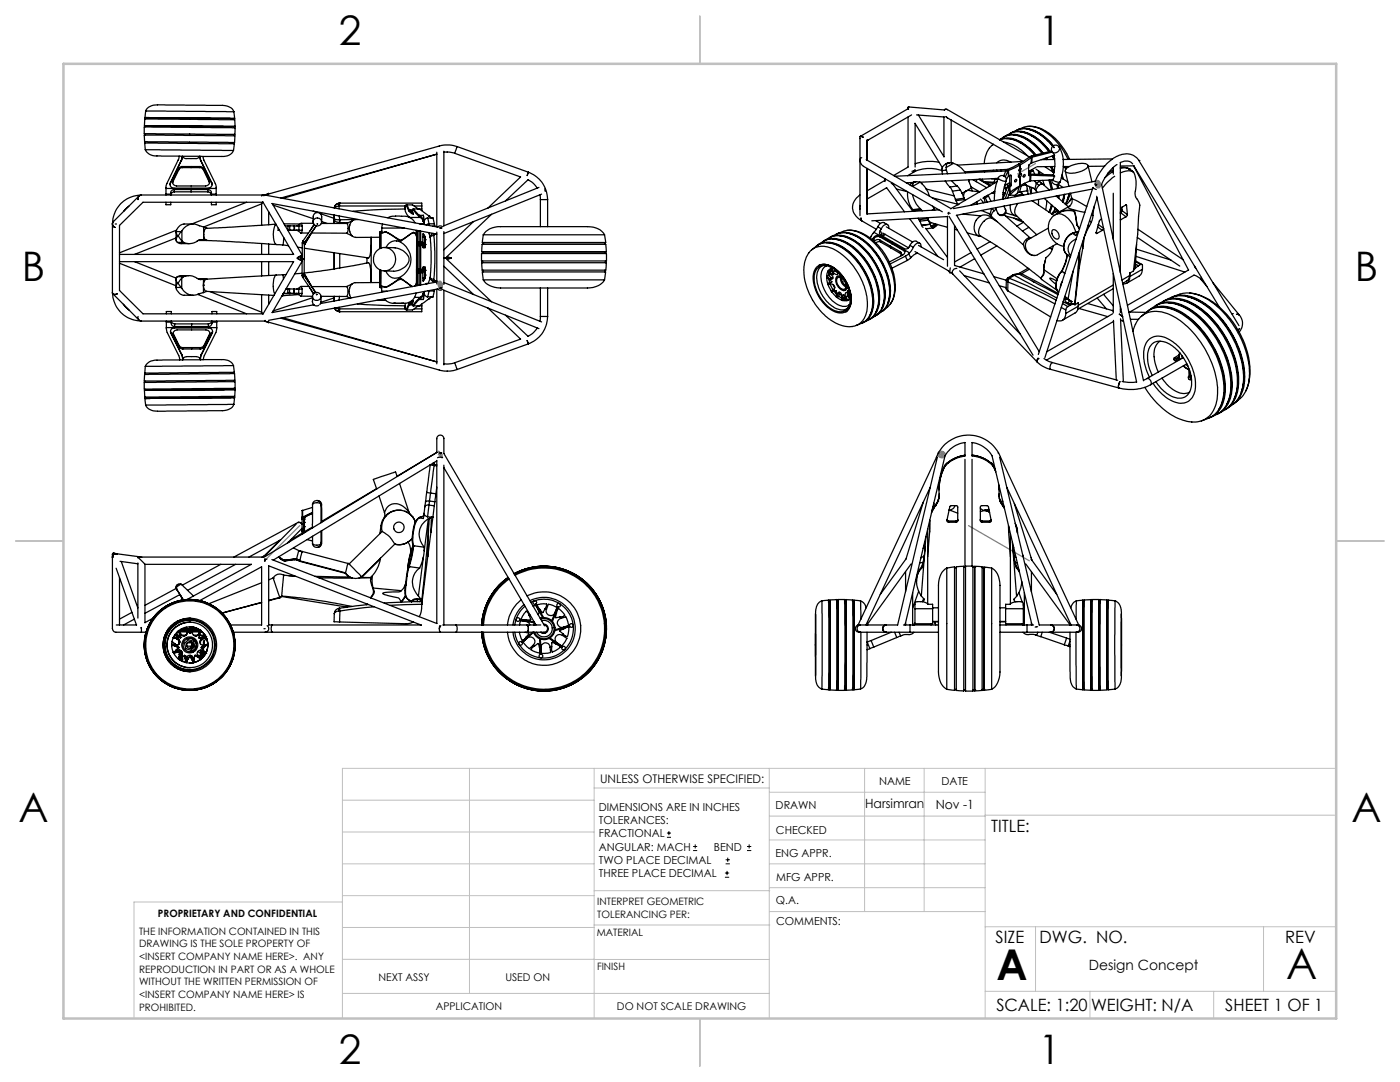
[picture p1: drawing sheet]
<svg xmlns="http://www.w3.org/2000/svg" width="279mm" height="216mm" viewBox="0 0 279 216" stroke-linecap="round" stroke-linejoin="round" font-family="sans-serif">
<defs><g id="words">
<g font-size="8.5">
<text x="198.9" y="195.5">A</text>
<text x="256.7" y="195.4">A</text>
</g>
<g font-size="8.1">
<text x="67.6" y="8.9">2</text>
<text x="207.3" y="8.9">1</text>
<text x="4.4" y="56.2">B</text>
<text x="270.4" y="56.2">B</text>
<text x="3.7" y="164.1">A</text>
<text x="269.7" y="164.1">A</text>
<text x="67.6" y="212.4">2</text>
<text x="207.3" y="212.4">1</text>
</g>
<g font-size="3.4">
<text x="197.8" y="166">TITLE:</text>
<text x="198.7" y="188.1">SIZE</text>
<text x="207.5" y="188.1">DWG. NO.</text>
<text x="256.5" y="188.2">REV</text>
<text x="198.8" y="201.7">SCALE: 1:20</text>
<text x="217.7" y="201.8">WEIGHT: N/A</text>
<text x="244.5" y="201.7">SHEET 1 OF 1</text>
</g>
<text font-size="2.8" x="217.3" y="193.5">Design Concept</text>
<g font-size="2.5">
<text x="172.7" y="161.3">Harsimran</text>
<text x="186.7" y="161.4">Nov -1</text>
</g>
<text font-size="2.4" x="119.8" y="156.2">UNLESS OTHERWISE SPECIFIED:</text>
<g font-size="2.2">
<text x="119.5" y="161.8">DIMENSIONS ARE IN INCHES</text>
<text x="154.8" y="161.4">DRAWN</text>
<text x="175.4" y="156.6">NAME</text>
<text x="187.9" y="156.7">DATE</text>
<text x="119.5" y="164.4">TOLERANCES:</text>
<text x="119.5" y="167.1">FRACTIONAL</text>
<text x="154.9" y="166.3">CHECKED</text>
<text x="119.5" y="169.7">ANGULAR: MACH</text>
<text x="119.5" y="172.4">TWO PLACE DECIMAL</text>
<text x="142.5" y="169.7">BEND</text>
<text x="154.8" y="171">ENG APPR.</text>
<text x="119.5" y="175">THREE PLACE DECIMAL</text>
<text x="154.9" y="175.7">MFG APPR.</text>
<text x="154.9" y="180.4">Q.A.</text>
<text x="154.9" y="184.6">COMMENTS:</text>
</g>
<g font-size="2.1">
<text x="75.5" y="195.7">NEXT ASSY</text>
<text x="100.9" y="195.7">USED ON</text>
<text x="86.9" y="201.5">APPLICATION</text>
<text x="123.1" y="201.6">DO NOT SCALE DRAWING</text>
</g>
<g font-size="2">
<text x="31.5" y="182.9">PROPRIETARY AND CONFIDENTIAL</text>
<text x="119.2" y="180.6">INTERPRET GEOMETRIC</text>
<text x="119.2" y="183.1">TOLERANCING PER:</text>
<text x="27.8" y="186.5">THE INFORMATION CONTAINED IN THIS</text>
<text x="27.8" y="189">DRAWING IS THE SOLE PROPERTY OF</text>
<text x="27.8" y="191.6">&lt;INSERT COMPANY NAME HERE&gt;. ANY</text>
<text x="119.1" y="186.7">MATERIAL</text>
<text x="27.8" y="194.1">REPRODUCTION IN PART OR AS A WHOLE</text>
<text x="27.8" y="196.6">WITHOUT THE WRITTEN PERMISSION OF</text>
<text x="119.1" y="193.5">FINISH</text>
<text x="27.8" y="199.1">&lt;INSERT COMPANY NAME HERE&gt; IS</text>
<text x="27.8" y="201.7">PROHIBITED.</text>
</g>
</g></defs>
<g fill="none" stroke="#000" stroke-width=".2">
<path d="M133.1 167.1h.8M133.1 166.2h.8M133.5 165.8v.9M138.3 169.7h.8M138.3 168.9h.8M138.7 168.5v.8M144.7 175h.8M144.7 174.2h.8M144.8 172.4h.9M144.8 171.6h.9M145.1 173.8v.8M145.2 171.1v.9"/>
<path d="M149.1 169.7h.8M149.1 168.9h.8M149.5 168.5v.8"/>
</g>
<g fill="none" stroke="#808080" stroke-width=".2">
<path d="M218.6 36.8h1M218.8 36.4l.7 .7M219.1 36.3v1M219.5 36.4l-.7 .7M87.4 56.9h1M87.5 56.5l.7 .7M87.9 56.3v1.1M88.2 56.5l-.7 .7M87.4 90.7h1M87.5 90.3l.7 .8M87.9 90.2v1M88.2 90.3l-.7 .8"/>
<path d="M187.4 90.7h1M187.6 90.3l.7 .8M187.9 90.2v1M188.3 90.3l-.7 .8"/>
</g>
<g fill="none" stroke="#808080" stroke-width=".35">
<path d="M218.7 36.3a.58 .58 0 0 1 .7 0 .58 .58 0 0 1 .2 .7 .49 .49 0 0 1-.6 .5 .49 .49 0 0 1-.4-.7zM218.8 36.3a.54 .54 0 0 1 .7 .3 .54 .54 0 0 1-.3 .7h-.3l-.1-.3zM87.7 56.4a.56 .56 0 0 1 .5 .4 .56 .56 0 0 1-.3 .6l-.3-.4zM87.7 56.2a.77 .77 0 0 1 .5 .6 .77 .77 0 0 1-.3 .7 .95 .95 0 0 1-.2-1.3zM87.5 90.1l.5 .5 .2 .7-.5-.7zM87.6 90.2l.6 1-.5-.6zM187.4 90.2a.66 .66 0 0 1 1.1 .1 .66 .66 0 0 1-.4 1 .66 .66 0 0 1-.8-.3 .66 .66 0 0 1 .1-.8z"/>
<circle cx="187.9" cy="90.7" r=".51"/>
</g>
<g fill="none" stroke="#c0c0c0" stroke-width=".2">
<path d="M68.3 159.7h50.3M93.7 153.3v44.9M118.6 153.3v49.9M118.6 157.2h34.9M153.5 153.3v49.9M153.5 158.1h43.1M172.5 153.3v28.6M184.4 153.3v28.6M196.6 153.3v49.9M266.7 153.3h-198.4v49.9M68.3 178.7h50.3M68.3 172.4h50.3"/>
<path d="M68.3 166h50.3M68.3 180h-41.6v23.2M118.6 177.7h35M153.5 167.6h43.1M153.5 162.8h43.1M153.5 172.4h43.1M153.5 177.1h43.1M196.6 162.7h70.1M68.3 198.2h85.2M68.3 191.4l85.2 .1M68.3 185.1h50.3M118.6 184.6h35"/>
<path d="M153.6 181.9h43M196.6 197.8h70.1M196.6 184.9h70.1M206.7 184.9v12.9M217.5 197.8v5.4M242.2 197.8v5.4M252.2 184.9v12.9"/>
</g>
<path d="M139.7 3.2v9.5M3.1 107.9h9.6M266.7 107.9h9.5M139.7 203.2v9.6" fill="none" stroke="#c0c0c0" stroke-width=".25"/>
<path d="M12.7 12.7h254v190.5h-254z" fill="none" stroke="#c0c0c0" stroke-width=".5"/>
<path d="M206.7 32.6l-3.6 2.1M59.8 104.9l-7 7M193.3 104.9l12.1 7" fill="none" stroke="#808080" stroke-width=".25"/>
<g fill="none" stroke="#000" stroke-width=".25">
<path d="M27.7 39.1l-5.1 5.1M27.8 39.1l-.3 .5 .1 .2 .1-.6 .5-.3zM28.2 38.9a5.8 5.8 0 0 0-5.8 5.8v13.7M28.2 38.9h24.2M28.8 25.3l18.1 .2v1.3l-18.1-.1zM28.8 27l18.1 .1-.1 1.3-17.2-.1h-.7zM28.9 23.7l17.9 .2 .1 1.3-18.1-.1zM28.9 25.1h.1M28.9 25.1l9 .1M28.9 25.1v.2M28.9 26.7v.3M29 29.9l-.1-1.4h2.4l15.5 .2-.2 1.3"/>
<path d="M29 29.9a2.89 2.89 0 0 0 2.9 1.2l12.2 .1a2.53 2.53 0 0 0 2.5-1.2M29 29.9l17.6 .1M29 28.3v.2M29.1 23.5l-.1 .2M29.1 23.5h.1M29.1 22.2a2.7 2.7 0 0 1 2.8-1.3l10.8 .1a6.9 6.9 0 0 1 3.4 .5l.6 .8M29.1 22.2l17.6 .1M29.1 22.2l-.2 1.3h9M29.1 23.5h8.8M33.1 38.7v.2M33.1 37.6v1.1M33.1 38.7h1"/>
<path d="M33.1 37.6h10M34 36.5a.76 .76 0 0 0 .7 1.1h6.8a.8 .8 0 0 0 .8-1.1M34 36.6l-.1 .3M34 36.5v.1M34.5 36a.8 .8 0 0 0 .7 1.1h5.8a.77 .77 0 0 0 .7-1.1M34.5 36.3v.1M34.5 36v.3M34.8 38.3a.73 .73 0 0 0-.7 .6v-.2M34.8 37.8a.78 .78 0 0 0-.7 .9M34.8 37.8h6.7M34.8 37.8v.5M34.8 38.3h6.7"/>
<path d="M35.7 33.7v.2M35.7 33.7l-1.2 2.3M35.7 33.9l-1.2 2.4M35.8 31.2l-.2 .6-2.3 4.8-.2 1M36.2 32v.1M36.2 32l-2.2 4.5M36.2 32.1l-2.2 4.5M36.4 31.2l-.2 .8M36.4 31.2l-.2 .9M36.4 33.2l-.5 .1-.2 .4M36.4 31.2l.6 .4h2.3l.5-.4M36.4 33.4l-.5 .2-.2 .3"/>
<path d="M36.4 33.2v.2M36.4 33.2h3.5M36.4 33.4h3.5M37.9 25.2h8.9M37.9 23.5l8.8 .1M38.1 33.2v.2M38.1 37.8v.5M39.9 33.2l.4 .1 .3 .4M39.9 33.4l.5 .2 .2 .3M39.9 33.2v.2M39.9 31.2l.2 .8M39.9 31.2l.2 .9"/>
<path d="M40.1 32l2.2 4.5M40.1 32.1l2.2 4.5M40.1 32v.1M40.5 31.2l.2 .7 2.3 4.7 .1 1M40.6 33.7v.2M40.6 33.7l1.1 2.3M40.6 33.9l1.1 2.4M41.5 38.3a.73 .73 0 0 1 .7 .6v-.2M41.5 37.8a.78 .78 0 0 1 .7 .9M41.5 37.8v.5M41.7 36.3l.1 .1M41.7 36v.3"/>
<path d="M42.2 38.7h.9M42.3 36.6v.3M42.3 36.5v.1M43.1 38.7v.2M43.1 37.6v1.1M46.7 22.3l.1 1.3-8.9-.1M46.7 28.4l-.1 .3M46.7 23.6h.1M46.7 23.6v.3M46.8 25.2h.1M46.8 26.8l-.1 .3M46.8 25.2v.3"/>
<path d="M53 38.9l-.5-.1-.3 .3M53.2 39l34.3 6.3M53.3 38.9l-.7 .2M53.6 38.6v.1M53.6 38.6l-.8 .3M56.1 39.5l31.1-8.7-30.8 8.8M87.2 30.4v14.9M88.6 30.4l1-.1 1.1 .3M88.6 30.2v14.9M90.7 30.6l13.2 4.7-6.6 6.3M91.2 29.2a5.9 5.9 0 0 0-3.5-.1l-34.8 9.8M91.2 29.2l-.5 1.4"/>
<path d="M91.2 29.2l14.2 5.2M105.4 34.4a5.8 5.8 0 0 1 3.9 5.4M105.4 34.4l-.2 .6M107.2 37.5a4.1 4.1 0 0 0-1.8-1.6l-4.5 4.2M107.6 37.4l-19.1 7.7M107.7 38.9l.1 .9M107.8 39.8h1.5M107.8 39.8v5.4M108.1 38.7l-19.5 7.9M108.8 37.7v.5M109.3 39.8v5.4M171.6 38.9a2.83 2.83 0 0 0-1.5 2.7 2.83 2.83 0 0 0 1.8 2.4l.1 .1"/>
<path d="M171.6 27.3v15.7M171.7 27.2l.6 .2zM172 31.5a.89 .89 0 0 0 0 1.4l16.1 9.4M172.9 31.9l16.9 9.7M173 33.6v9.1l.1-9.1v5.3M173.1 28h.1M173.1 28v4M173.1 27.8l-.1 4.2M176.5 36.1l-3.4 2M176.6 35.7v.5M176.9 37.4l3.6 4.9M177 37.5l-4 2.2"/>
<path d="M177.9 36.6h.4M178 36.6l4.2 5.6M178.9 37.7l2.2 .5M181.1 38.3v.7a4.9 4.9 0 0 0 1.1 2.8M181.2 23.4v9.9l-2.9 1.7M181.2 21.5v.2l-9.5 5.5M181.4 21.3a.22 .22 0 0 0-.2 .2 .22 .22 0 0 0 .1 .3l-.1-.3M181.4 21.3l-.2 .2M181.4 21.3l7.1 .6M181.9 22.9l-8.8 5.1M182.1 38.8l.2 .7a4.7 4.7 0 0 0 1.4 2.1M182.1 37.2h.1"/>
<path d="M182.2 37l-.1 .2M182.2 37h-.4M182.2 36.4l-1.3 .1M182.3 34.4l-1.2 .7M182.3 36.4l-.3 .1M182.4 34h.1M182.4 34l-.1 .4M182.6 24.6l5.5 8.8M182.6 33.8l-.2 .3-.4 .1M182.6 24.6v8.7M182.8 36.3l-.8 .2-.4 .4M182.9 22.9l5.6 .5"/>
<path d="M183.3 22.9l5.1 8.4M183.6 36.4a5 5 0 0 1 1.9 2.8M183.6 36.4a.88 .88 0 0 0-1.4 .6M183.6 36.4l-1.5 .8M184.8 37.7l5.6 1.4M186.1 39.5l5 1.2M187.4 32.4l-2.3-.2-2.5 .5M188 34a7.1 7.1 0 0 0-5.7 .4M188 34l.1 .7M188.4 23.4v7.9M188.6 36.1l.9 1.2M188.8 23.3l.3 .2z"/>
<path d="M188.8 33.4l.1 .5M188.9 33.9l.2 .8M188.9 33.9l-.9 .1M189 32.6l-.3 .1M189.1 21.9l-.4-.1-.2 .1M189.1 21.9l-.5-.1-.1 .1M189.1 21.9l16.4 9.4M189.1 23.5l15.1 8.7-13.1 .7M189.5 32.5a1.48 1.48 0 0 0-1.5 1.5M189.5 37.3l.6 .8M189.8 23.9v8.6M189.9 36.1l1.1 1"/>
<path d="M190.1 38.1l.6 1.7M190.3 32.6l.2 .1a4.3 4.3 0 0 1 2.2 1.8M190.3 32.6a.97 .97 0 0 0-1.4 .4l-.1 .4M190.3 32.6l-1.5 .8M190.7 39.8l.1 .2M191 37.1l.7 .8M191 37.1l-1.5 .2M191.7 37.9l.3 .7M191.7 37.9l-1.6 .2M192 38.6l.4 .9M192.4 39.6l.2 .4M192.4 39.5v.1"/>
<path d="M192.4 39.5l-1.7 .3M192.5 39.8l-1.7 .2M193.3 35.9l.6 1.6M193.8 37.3l1.7 1-1.7-.2a1.1 1.1 0 0 0-1.3 .2 1.1 1.1 0 0 0-.1 1.3M193.9 37.5l-1.9 1.1M193.9 37.5l.1 .6M194.1 35.8l2.8 1.7M194.9 35.8l-.1 .5M195.3 35.8l2.1 1.2M195.5 39.9l-1.8 1.1M195.5 35.8l2.2 1.2-2.1-1.2M195.6 35.8h.1"/>
<path d="M195.7 39.7l.6 .8M196 35.7v.3M196.4 36.2l2 .2M196.4 39.4h.1M196.4 39.5v-.2l.2 .2M196.4 39.4l-.3 .1M196.4 39.5l.2 .9M196.5 34.1v.2M196.6 39.5l.4 .8M196.8 36.5l1.6 .1M197 36.5v.1M197.3 39.1l-.2-.1-.7 .3"/>
<path d="M197.3 39.1l-.7 .4M197.3 39.1l.5 1.1M197.4 37l.2 .1M197.4 37l-.1 .3M197.9 35.7h.7M197.9 38.6h.6M198.2 28.8l-.2 .2M198.3 28.8a4.7 4.7 0 0 0-1.9 3.8M198.3 34v.2M198.3 38.3l.2 .1M198.4 36.4h.3M198.5 38.2l-1.4 .8"/>
<path d="M198.6 35.7l.5 .1M198.6 35.7l-.2 .7M198.6 35.6l.6 .1M198.9 33.9v.3M199 36.3l-9.3 5.4M199.2 35.6l-15.6 .8M199.2 35.6l-.7 2.5v1.9M199.2 35.6a.84 .84 0 0 1 1.1-.5 .84 .84 0 0 1 .5 1M199.2 35.6a1.97 1.97 0 0 0 1.6 .5M199.5 27.9a5.3 5.3 0 0 1 5.1 1.3l1.9 1.8M199.8 33.9v.2M200.2 38.8h.3"/>
<path d="M200.2 38.4l.4 .1M200.2 38.5l.4 .2M200.3 35.1h.1zM200.3 28.4a7.8 7.8 0 0 1 4.7 2.7M200.3 27.3a4.5 4.5 0 0 1 5.1 .6l1.2 1 1.6 1.7M200.5 27.3a4.6 4.6 0 0 1 5.8 0l1.6 1.3 1.4 1.7M200.5 37.3l.3 .6M200.5 37.3l.4 .3M200.6 37l-.1 .3M200.7 34.1l-22.1 1.1M200.8 34l-.1 .1M200.8 34l-.5 1.1"/>
<path d="M200.8 34l.4 .1M200.8 36.1l-.5 1.9-.2 1.7M200.9 27.7a7.8 7.8 0 0 1 5.8 3.2M200.9 36.8l.4 .2M200.9 33.9l-.1 .1M200.9 33.9l.4 .1M201 37.4l-.8 2.3M201 37.4h.4M201.1 33.8l-8.6 .5M201.2 34.1l-.6 1.2M201.2 34.1l.1 1M201.2 37.1l-.2 .3"/>
<path d="M201.2 37.1l.3 .2M201.3 34l-.1 .1M201.3 35.1l-.5 .7M201.3 34v1.1M201.3 38.9l1.6 .1M201.3 35.1h.1M201.3 35.1l.4-.1 .1 .1M201.4 37l.3 .1M201.4 37l-.2 .1M201.4 37.4l.1 1.1M201.4 37.4l-.8 2.2M201.5 37.3l-.1 .1"/>
<path d="M201.5 36.7l-.1 .3M201.5 36.4l-1 .6M201.5 38.5l-.4 1M201.5 37.3l.1 1M201.5 36.7l.3 .2M201.5 35v1.7M201.6 38.3l-.1 .2M201.6 38.8l-.1 .1M201.6 38.8v.1M201.6 35l.2 .1M201.7 26.6a4.8 4.8 0 0 1 5.1 .9l1.3 1 1.4 1.7M201.7 37.1l-.2 .2"/>
<path d="M201.8 32.3a2.22 2.22 0 0 0-2.9 .2M201.8 26.5a4.5 4.5 0 0 1 5.3 .1l1.6 1.1 1.4 1.5M201.8 36.9l-.1 .2M201.8 35.1v1.8M202.2 26.9a8.8 8.8 0 0 1 5.9 3.7M202.7 35.8a.21 .21 0 0 1 .2 .3 .21 .21 0 0 1-.4 .1zM203.1 38.5l-.6 .5M203.2 25.9a5.2 5.2 0 0 1 6.1 .9l1.3 1.2 1.1 1.3 1.4 2.5M203.3 32.8h.1M203.3 32.8l-2.4 1.1M203.3 35v.1M203.3 32.8l.3 .1"/>
<path d="M203.3 34l.3 .1M203.4 37.3l-1.8 1.5M203.4 37.3l-.3 1.2M203.5 38.3l-.4 .2M203.5 34.7l-.1 .3M203.6 34.6a.27 .27 0 0 1 .3 .2 .27 .27 0 0 1-.1 .3l-.2 .2M203.6 33.7v-.1a.26 .26 0 0 1 .2 .3 .26 .26 0 0 1-.2 .2M203.6 33.7h.1M203.6 34.6h.1M203.6 34.6l-.3 .5 .3 .2M203.6 37.1h.1M203.6 33.7a.26 .26 0 0 0-.3 .2 .26 .26 0 0 0 .2 .2h.1"/>
<path d="M203.6 34.6l-.3 .3a.27 .27 0 0 0-.1 .3 .27 .27 0 0 0 .4 .1M203.6 37.1l-2 1.2M203.6 32.9l-2.3 1.1M203.6 32.9v.8M203.6 34.1v.5M203.6 35.3v1.8M203.6 26.3a9.1 9.1 0 0 1 5.9 3.9M203.8 38.3l.1 .4M203.8 37.1l-.4 .2M203.8 37.1l-.3 1.2M203.8 38.3l.2 .4M203.9 38.7h.1"/>
<path d="M203.9 38.7l-.1 .1M204 38.7l-.1 .1M204.3 35l.1-.1a.22 .22 0 0 1 .1 .3 .22 .22 0 0 1-.3 0zM204.3 38.9l-.9-.1-.8 .5M204.4 36.6h.1M204.5 36.6l.3 .3M204.8 36.9l1.7 .9M204.8 36.9l-1 .2M204.9 37l.2 1.7M204.9 38.1l-1.4 .2M205 25.8a8.8 8.8 0 0 1 5.2 3.3 7.9 7.9 0 0 0-6-3.5l-1.1 .3M205 37.6l-.1 .5"/>
<path d="M205.1 25.2a8.2 8.2 0 0 1 6.9 4.1l1.5 2.5M205.1 38l-.2 .1M205.1 38.7v.1M205.3 34.8h.1M205.3 34.4h.1M205.3 34.8l.3 .2M205.3 35h.1M205.4 37.2l.3 1.5M205.5 36.1l-1.9 1M205.6 34.4l-.3-.1 .1 .4M205.6 31.3l-2.3 1.5M205.6 34.4l.1 .3"/>
<path d="M205.6 31.3l.2 .1M205.6 35h.1M205.6 35h-.2M205.6 35l-.1 1.1M205.6 34.7l4.7 .2 .2 .2M205.6 34.7l-.3 .1M205.6 34.7l.1 .3M205.7 36.1h-.2M205.7 35v1.1M205.7 35l4.8 .1M205.8 32.6l-.5 .5v1.9h.1M205.8 31.4l-2.2 1.5"/>
<path d="M205.8 33.9v.1M205.8 37.4v1.2M205.8 31.4v1.2M205.9 32.5l-.1 .1M205.9 31.1l-.3 .2M205.9 31.1l.1 .3M206 31.4h-.2M206 31.4l-.1 1.1M206.2 34.1l-.2-.2-.6 .4M206.2 34.1l-.6 .3M206.2 34.1l.3 .7M206.4 36.1l.4 .4"/>
<path d="M206.5 37.8l.3 .2M206.8 33.8l1.5 1M206.8 33.4l-1.5 .8M206.8 36.5l-.3 1.3M206.8 36.5l.5 .5M207.3 34.2l.3 .6M207.3 34.1v.7M207.3 39.8v1.1M207.3 37l-.2 .3a.66 .66 0 0 0-.1 1.1M207.3 36l.2 .2M207.5 36.2l.4 .5M207.5 36.2l-.7 .3"/>
<path d="M207.8 36.5l.3 .2M207.9 36.7l-.6 .3M207.9 36.7l1.5 1.2M208 30.6a8.6 8.6 0 0 0-6.3-3.7 3.9 3.9 0 0 0-2.2 1 5.1 5.1 0 0 1 5.3 1.2l2 1.8M208.1 36l.3 1M208.4 39.6l3 2.7M208.5 33.3l1.8 1.2M208.7 31.6l.1 .3M208.8 31.5l.2 .3M208.9 31.5l.2 .3M209.3 35.9l.5 2M209.5 35.9l.4 1.9"/>
<path d="M209.5 35.9l.5 1.9M209.7 33.3l.4 1.1M209.8 33.3l.5 1.1M209.9 33.2l.5 1.1M209.9 30.1l-4 1M209.9 35.9a.84 .84 0 0 0 .7 .9 .84 .84 0 0 0 1-.5M209.9 30.2l.1 .1M210 31.2l.4 .6M210 30.3l.5 .7-4.6 1.5M210 30.3l-4 1.1M210 35.9a2.12 2.12 0 0 0 1.6 .4M210.1 31.1l.4 .6"/>
<path d="M210.1 31.1l.3 .4M210.3 31l.2 1.9-.3 2M210.4 29.4h.1M210.5 35.1l-.4 .8-4.4 .2M210.5 31.8l-2.7 .1M210.5 33.2l-3.6 .1M210.8 39.1l2.4 2.2M210.9 36.8l.2 .8M211.1 36.8l.1 .8M211.1 36.8l.2 .8M211.2 39l-.1 .4M211.2 36.8l.9 .6"/>
<path d="M211.3 39l-.1 .5M211.3 39v.6M211.4 29.4a.85 .85 0 0 0-1.2-.3 .85 .85 0 0 0-.3 1.1M211.4 29.4a8.3 8.3 0 0 1 .2 6.9M211.4 29.4a.87 .87 0 0 1-.4 1 .87 .87 0 0 1-1.1-.2M211.8 35.5l1.3 .8M211.9 35.3v.3M211.9 35l.2 .7M211.9 34.9l.3 .8M212.2 33.2h1.2M212.3 38.8l-.2 1.4M212.4 38.8l-.3 1.5"/>
<path d="M212.5 38.8l-.3 1.5M212.5 33.2l.2 .6M212.6 33.2l.2 .5M212.6 34.1l.7 3.1M212.7 33.2l.1 .4M212.8 33.6a5.1 5.1 0 0 1 4.1-.8 .6 .6 0 0 1 .2 .6 .6 .6 0 0 1-.6 .4 4.2 4.2 0 0 1-3.8 .5l-.1-.3zM213.3 38.6l-.2 1.1-.5 1M213.4 38.6l-.4 1.3zM213.5 38.6l-.4 1.3-.4 .8M213.6 38.6l.3 1.1M213.9 39.7v.9l-.6 .6M213.9 39.7l1.3 .5 1.7 1"/>
<path d="M217.1 33l.8 3.3M218.1 37.7l-27.2 5.3M218.1 37.4l-10.9 33.3M218.2 37.4l.6 .4M218.6 36.8l.2 .1M218.6 36.7v.2h.3M218.6 36.2l-28.3 5.4M218.9 39.2l7.9 37-1.6 .1-1.3-.2M218.9 39.5l-10.4 31.9M220.5 33.2h-3.3M222 31.7l-9.8 .1M222.2 33.9l-1.1 .6"/>
<path d="M222.2 34.2l-1.7 1.3M222.2 33.4v1.3M222.2 38.6v9.2M222.5 35.2l-1.4 1.1-1.1 1.2M222.9 32.8a8.7 8.7 0 0 0-3 4l8.3 39.2M223.6 33.4h.9l.5 .1M223.6 34.5l.5-.2a2.13 2.13 0 0 1 2.1 .1 6.9 6.9 0 0 1 .3 4.3l.2 .6 .6 1.1 .2 .6-.5 5.7-.8 7.4-.7 .4M223.6 33.6l.9-.1 .7 .1M225 33.5l.4 .2M225 33.5l.2 .1M225.2 33.6l.2 .1M225.4 33.7h.1"/>
<path d="M225.4 33.7l.8 .6M226.1 32.7a1.91 1.91 0 0 0-2.5-.3v22M226.2 33.1l11 20.8-12.2 7M226.2 33l17.1 28.3M226.3 33.2l.1 .1M226.3 33.1h-2.7M227.3 32a3.2 3.2 0 0 0-4.5-.8 10.1 10.1 0 0 0-4.3 5.1M227.3 32h.1M227.3 32.1l20 32.9M22.4 58.5a5.8 5.8 0 0 0 5.8 5.6M22.4 58.4v.1a.7 .7 0 0 0 1 .1l-.4 .1a.42 .42 0 0 1-.6-.3zM22.5 58.6l5.2 5.3"/>
<path d="M22.6 44.2l-.2 .4 .1 .3 .5 .5-.5-.5-.1-.3zM23 44.7h.2M23.8 52.5l11.3 4.5M23.8 52.2h34.8l-6.1 10.5M25.7 41.1l-1 1.1M26.8 52.2l8.3 3.3M33.1 40.4v.5h1v-.5M35.1 57.4l.1 .3a1.8 1.8 0 0 0 1.6 1.2h1.8M35.1 57.4h1M35.1 46.2l.1 .2a1.79 1.79 0 0 1-.1 1.6l.3 .4M35.1 55.7v1.6M35.1 46.2v1.7"/>
<path d="M35.1 47.5l-8.3 3.3M35.1 46.2h1.1M35.2 45.9l-11.4 4.5M35.4 55.2a.83 .83 0 0 0 0 1.3l-.3 .9M35.4 55.2h1.2M35.4 48.4l.5 .2h1.9M35.4 48.4h1.3M36.1 57.4l.2 .1M36.2 46.2l-.6 .9 .7 1M36.3 57.5a2.55 2.55 0 0 0 3.5 1.1l.8-.2M36.3 55.5l-.1 .1a1.02 1.02 0 0 0-.1 1.8M36.3 55.5v2"/>
<path d="M36.3 48.1l.4 .3M36.3 46v2.1M36.3 46l-.1 .2M36.6 55.2l-.3 .3M36.6 55.2a3.1 3.1 0 0 1 3.1 .5l.4 .1M37.7 55h-1.8l-.5 .2M38.5 44.7h-1.8a2.02 2.02 0 0 0-1.6 1.5M39.4 58.7l9.8 3.9M39.6 48h3.6l12 .8M40 47.9h.1M40 55.8h.1M40.1 47.9l-.6 .1a2.79 2.79 0 0 1-2.8 .4"/>
<path d="M40.1 47.9h.5M40.6 56.9a1.16 1.16 0 0 0 .6 1.2l13.5 .8M40.6 56.9h.1M40.6 55.7v2.7M40.6 55.7l-.5 .1M40.6 45.3l-.8-.3a2.59 2.59 0 0 0-3.5 1M40.6 45.3l.7 .2M40.6 45.3v2.6M40.6 47.9l.6 .1M41.2 55.7a1.34 1.34 0 0 0-.6 1.2M41.2 55.7h.1M41.2 55.7h-.6"/>
<path d="M41.2 48a1.6 1.6 0 0 1-.1-2.4l14-.9a4.1 4.1 0 0 0 0 4.1h.1M41.2 48h.1M41.3 58.1l-.7 .3M41.9 58.2l10.3 4.1M42.2 40.4v.5h.9v-.5M49.2 40.4l-10.9 4.3M52.2 40.7v4.2M52.2 48.6v2.2M52.2 52.2v2.9M52.2 58.8v3.5M52.2 40.7l-11.6 4.6M52.4 40.4l-.2 .3"/>
<path d="M52.5 40.3l6.1 10.5h-34.8M52.5 40.4h-24l-4.7 4.6v13l4.7 4.6h24M53.6 42.3v2.5M53.6 48.7v2.1M53.6 52.2v2.8M53.6 58.9v1.8M54.3 40.6l32.9 6.1M54.3 40.6l6 10.3M54.5 40.9l8 2.7M55.2 48.8l1.2 .1M55.2 54.9l-15.5 .8M55.5 45.5v.4"/>
<path d="M55.5 45.9l.1 .1M55.6 46h.1M55.6 46h.2M55.7 45.8v.1h-.2M56.3 59h.1M56.4 54.8l-.4 .1a.99 .99 0 0 0-1.4 1l-.1 1.5 .3 1.3M56.4 54.8l.2 .9M56.4 48.9l1.2 .1M56.6 47.4l-.2 1.5M56.7 58.6h.1M56.7 44.7h3.2M56.9 45l.6 .1"/>
<path d="M57 57.7h.4M57.1 54.8h-.7M57.4 58.5h.4M57.4 58.5l.4 .1M57.4 46h2.3M57.5 58.5l.2 .1M57.5 46h.3M57.5 45.9v.1M57.7 58.6h.1M57.8 58.6h.1M57.8 57.6h-.4v.9M57.8 58.5l.9 .1"/>
<path d="M57.8 45.9v.1M57.8 57.6v.9M57.8 57.6l.9 .1M57.8 45h-.3v.9h.3M57.8 45.9l.9 .1M57.8 45v1M57.8 45l.9 .1M58.7 58.6h.1M58.7 57.7h.1M58.7 57.7v.9M58.7 58.6h.5M58.7 45.1h.1"/>
<path d="M58.7 45.1v.9M58.7 46h.5M58.7 57.7h1.6M58.8 45.1l-.1 .9M58.8 45.1h1.5M59.2 58.6l.8 .5M59.2 57.7l.9-.5 .2 .5M59.3 45.1l.8-.5 .2 .5M59.4 49.3l.9 .2M59.5 51.3v.3M59.6 58.8l-3.2 .2M59.6 57.7v.9"/>
<path d="M59.7 45.1v.9M59.8 51.2l.5 .4M60 51.2v.6M60 59.1h2.4M60.1 57.2h1.6M60.1 46.5h1.5M60.1 44.6h2.4M60.3 54.5l-1.5 .1M60.3 58.6l-.3 .5M60.3 57.7v.9M60.3 58.6h-3.8l-.1 .4M60.3 54.9l.1 .4"/>
<path d="M60.3 54.9h.4M60.3 45.9l-.2 .6-.8-.5M60.3 45.1v.8M60.3 48.5v3.2M60.3 51.7v3.2M60.3 51.7h.4v3.2M60.3 51l-.5 .1-.5 .4 .5 .4h.5M60.3 51.2h-.2a.4 .4 0 0 0-.6 .3 .4 .4 0 0 0 .7 .3h.1M60.3 51.3l-.5 .5M60.3 52.1l-6 10.3M60.3 45.9l-.6 .1M60.3 48.5h.4"/>
<path d="M60.4 55.3l2.2 3.3M60.5 48.1l-.2 .4M60.5 48.1l.3 .2M60.7 54.9v.2M60.7 54.8v.2M60.7 54.6v.2M60.7 54.8h.1M60.7 48.5v3.2h-.4M60.7 55v.1M60.7 48.6h.1M60.7 55.1l-.3 .2M60.7 55.1l2.3 3.3"/>
<path d="M60.7 55l2.3 3.4M60.7 54.8l1 1.6M60.7 54.6l1.4 2.4M60.8 48.3l-.1 .2M60.8 48.4l-.1 .2M60.8 48.6l-.1 .2M60.8 48.8l-.1 .1M60.8 48.3v.1M60.8 48.6v.2M61.8 57.4l.7 1.3M61.8 47l-1 1.6M62.2 46.5h7"/>
<path d="M62.2 46.4l-1.4 2.4M62.4 59.2a.85 .85 0 0 1 .8-.9 .85 .85 0 0 1 .9 .9M62.4 59.2l-.1 1a.85 .85 0 0 0 1.3 .7M62.4 59.2a.85 .85 0 0 0 .8 .8 .85 .85 0 0 0 .9-.8M62.4 59.4l-7.9 2.7M62.5 44.2a.85 .85 0 0 0 .8 .9 .85 .85 0 0 0 .9-.8M62.5 44.2v-.3a.99 .99 0 0 1 .2-1.2 .99 .99 0 0 1 1.1-.2l.3 .3 .1 .5v1M62.5 44.2a.85 .85 0 0 1 .8-.7 .85 .85 0 0 1 .9 .8M62.5 42.1l.8 .3M62.7 44.8l-.8 1.3M62.7 44.8l-2.2 3.3M63.1 45l-2.3 3.3"/>
<path d="M63.1 45l-2.3 3.4M63.2 58.7v.1zM63.3 44.7h.1zM63.9 42.6l2.8 1M64 59.1l5.2 .1 .6 .3M64.1 59.2v.9l-.3 .6M64.1 44.6h5.2a2.16 2.16 0 0 1-.1 1.9M64.2 44.2l1.1 .4M66.7 59.4l-2.7 .9M66.7 42.9v1.7M66.7 50.4v3.3M66.7 59.1v1"/>
<path d="M66.7 43.7l1.1 .2M66.7 43.7a.84 .84 0 0 0 1.1 .7M66.7 59.1v.9M66.7 42.9v.8M66.7 43.7v.9M67.6 40.6l.1 .5M67.6 40.6a.98 .98 0 0 0-.8 .9l.2-.2 .7-.2M67.7 41.1h.1M67.7 41.1v.6M67.7 43.1l.1 .8M67.8 43.9v.5M67.8 59.1l-.1 .8"/>
<path d="M67.8 41.1h13.1M67.8 43.9h.1M67.8 44.4h.1M67.8 44.4l1.6 .1M67.8 44.4v.2M67.8 50.6v2.9M67.8 40.5h16.4v.6M67.8 40.5v.6M67.8 40.5a1.13 1.13 0 0 0-1.1 1M67.8 40.5l-.2 .1M69.2 46.5l1.1 .6M69.2 57.2a2.07 2.07 0 0 1 0 1.9"/>
<path d="M70.3 56.6l-1.1 .6h-7M70.4 44l-1.2 .6M70.8 43.8l-3 .1M71.5 43.8a1.69 1.69 0 0 0-1.7 2.4l.6 1 .6 .1M73.2 51.4v1.1M74 47.3a9.1 9.1 0 0 1-.4 4.2l-12.9-2M74.1 47.3l-.1 9.1v-2.6l-.2-1.1-.3-.3-6.9 1.3-5.9 .8v.1M75.1 50.1a2.29 2.29 0 0 1 3.7 .8 2.29 2.29 0 0 1-2.1 3.1 2.35 2.35 0 0 1-2-1.4 2.35 2.35 0 0 1 .4-2.5zM75.1 59.9h1.9M75.8 57.4l.4 .1M75.8 56.4h-4.9a1.94 1.94 0 0 0-.8 3M75.8 53.8v3.6"/>
<path d="M75.8 46.3v3.3M75.8 47.3l-4.8 .1M75.8 57.3v.1M75.8 46.3h.1M75.9 46.3l.2 .2M75.9 53.9l-.1 3.4M75.9 46.3v3.3M76 57.1l1 .2M76 57.1l-.2 .2M76.1 53.9l-.1 3.2M76.1 46.5v3M76.2 58.1v.2"/>
<path d="M76.2 45.5v.9l.8-.2M76.2 46.1l-.4 .2M76.2 45.5h4.5M76.3 44.7l-.1 .8M76.7 59.7a2.57 2.57 0 0 0 2.3 .8M76.8 49.4h1.9a3.2 3.2 0 0 1 2.9 2.3 2.99 2.99 0 0 1-3 2.4l-1.9-.1M77 46.3l-.9 .2M77 46.3l1.5 .8 1.4 1.1 2.5-1.8M77 57.3l2.9-1.8 2.4 1.7-.8-.5a2.23 2.23 0 0 0-1.8-.9l-2.7 1.5M77 46.2l2.2 1.3a1.14 1.14 0 0 0 1.7-.1l1.5-1M77 57.3h.1M77 46.2v.1"/>
<path d="M77 57.3l-.8-.1v.9M77 49.4a2.12 2.12 0 0 1 3.8-.4 3.8 3.8 0 0 1 1 3.9 3.8 3.8 0 0 1-3 2.6 2.14 2.14 0 0 1-1.8-1.4M77.2 58.1h-1M79 43.1l-.9 .1-.7 .3M79 43.1h1.2M80.2 43.1h.2a2.46 2.46 0 0 1 2.4 1.4M80.8 41.7l-6.3 .2-4 .3M80.9 41l-.1 .6M80.9 41.1a2.08 2.08 0 0 0 .9 2.3M80.9 41.1h.2M80.9 41v.1M81.1 40.9l-.2 .1"/>
<path d="M81.1 41.1l.5 1M81.1 40.9h1.3l1.1 .8M81.1 40.9l.1 .1M81.2 41l.5 .9M81.2 41l-.1 .1M81.6 42.1l.5 .5 .4 .1M81.7 41.9h.1M81.7 41.9l-.1 .2M81.7 41.9l.7 .6M81.7 43.3l-.1 .1M81.7 41.9h.6M81.8 43.4h.1"/>
<path d="M81.8 43.4h2.1M82.4 46.4a.96 .96 0 0 1 .7 1v9l-.4 .7M82.4 46.4h.1M82.4 46.4l.3 .1M82.5 41.7l-.2 .2 .2 .8M82.5 42.7l-.2-.6 .1-.3 1.2 1.3M82.5 41.7l1.1 1.3M82.5 41.7h1.7M82.7 46.5h.1M82.7 41.1h1.5M82.7 59.3h1.2M83 58.5a2.46 2.46 0 0 1-2.8 2"/>
<path d="M83 56.7v.3M83.1 46v1M83.1 53.7h.2M83.1 54.4h.2M83.1 53.9h1.3M83.1 54.2h1.3M83.1 48.5h1.3M83.1 49h.2M83.1 48.3h.2M83.1 48.8h1.3M83.3 48.3l.2 .2M83.3 53.7l.2 .2"/>
<path d="M83.3 46v2.3M83.3 49v4.7M83.3 54.4v2.6M83.4 48.3l.1 .2M83.4 46v2.3M83.4 49v4.8M83.4 54.4v2.6M83.4 48.3h.4M83.4 54.4h.4M83.5 54.2h.1M83.5 48.5h.1M83.5 53.9h.1"/>
<path d="M83.5 48.8h.1M83.5 48.8l-.2 .2M83.5 54.2l-.2 .2M83.5 48.8l-.1 .2h.4M83.5 54.2l-.1 .2M83.6 43.1l.3 .3M83.6 59.6v.2M83.6 59.6l-1.2 1.3-.1-.2 .2-.7-.4 .1-.5 .6M83.6 41.7l2 1.4M83.6 43l.4 .2M83.6 43v.1M83.6 59.8l-1.1 1.2"/>
<path d="M83.6 43h.9M83.6 59.8h.9M83.7 44.6h.9M83.8 48.3l.3 .2M83.8 53.7l.3 .2M83.8 53.7h-.4l.1 .2M83.8 44.6v.1M83.8 46.1v2.2M83.8 49v4.7M83.8 54.4v2.5M83.9 43.4l.5 .7M83.9 59.3l.1 .2"/>
<path d="M83.9 59.3l-.3 .3M83.9 48.3l.2 .2M83.9 44.6v.1M83.9 46.1v2.2M83.9 49v4.8M83.9 54.4v2.5M83.9 48.3h.4l.1 .5M84 43.2l.6 .8M84 59.5l-.4 .3M84 43.2l-.1 .2M84.1 54.2h.1M84.1 48.5h.1"/>
<path d="M84.1 53.9h.1M84.1 48.8h.1M84.1 48.8l-.3 .2M84.1 54.2l-.3 .2M84.1 48.8l-.2 .2h.5M84.1 54.2l-.2 .2M84.2 41.1v1M84.4 55.5l.1 .6M84.4 49l.1 .4M84.4 47.3h.3M84.4 55.5h.3M84.4 53.9h.3"/>
<path d="M84.4 53.7v1.8M84.4 48.8h.3M84.4 53.7h-.5l.2 .2M84.4 53.9l-.1 .5h-.4M84.4 47.3v1.7M84.4 58.7l-.5 .6M84.4 58.7h.2M84.4 44.1h.1M84.5 53.3l-.1 .4M84.5 53.3l.3 .3M84.5 44.1l.1 .5M84.5 58.6l-.1 .1"/>
<path d="M84.5 58.6l.1 .1M84.5 53.3h.3M84.5 49.4h.3M84.5 46.6l-.1 .7M84.5 43l.1 1M84.5 43l.1 1.6M84.5 46.6l.3 .7M84.5 46.6l.3 .6M84.5 58.2v.4M84.6 44v.1M84.6 58.7l-.1 1.1M84.6 58.7h.1"/>
<path d="M84.6 58.7l-.6 .8M84.6 44l-.2 .1M84.6 44.1h-.1M84.6 44.1v.5M84.6 58.2v.5M84.6 58.2l-.1 1.6M84.6 58.2a.9 .9 0 0 0 .7 1M84.6 44.6l.1 .2M84.6 58.2h.1M84.7 48.8l.1 .3M84.7 55.5l.1 .1M84.7 47.3v1.5"/>
<path d="M84.7 53.9v1.6M84.7 48.8h.2M84.7 53.9h.2M84.7 47.3h.1M84.7 55.5h.1M84.8 47.2l-.1 .1M84.8 53.3l.1 .6M84.8 49.1l-.3 .3M84.8 53.6l-.1 .3M84.8 49.1h.1M84.8 53.6h.1M84.8 47.3l.1 .5"/>
<path d="M84.8 47.2l.1 .6M84.8 47.2l.1 .2M84.8 55.5l.1-.1-.4 .7M84.8 55.5l-.3 .6M84.9 48.8l-.1 .6M84.9 54.9l-.1 .5M84.9 54.9l-.1 .6M84.9 53.9h.1M84.9 48.8h.1M84.9 47.8h.1M84.9 54.9h.1M84.9 47.8v1"/>
<path d="M84.9 53.9v1M85.2 56.6l-.2 .1M85.2 56.6h.1M85.3 43.5l-.3 .1-.3 .3-.1 .7M85.3 43.5l.3 1.2M85.3 43.5h1M85.4 58l.2 .1M85.5 46.4l.4 1M85.6 43.1l.5 .4M85.6 43.1h.1M85.6 59.6h.1M85.6 59.6l-2 1.4"/>
<path d="M85.6 58.1l-.3 1.1M85.6 44.7l-.6 .2M85.6 44.7l.1 .3M85.6 44.7h1.1M85.6 58.1h1.1M85.6 58v.1M85.9 55.3a.59 .59 0 0 0 .7 .4M85.9 47.4l.1 2.8-.1 5.1M85.9 55.3l-.4 1.1-.3 .2M85.9 55.3l.1 .5 .4 .3M86.1 59.2l-.5 .4M86.3 43.5l.1 .1 .3 1.1"/>
<path d="M86.3 43.5h.1M86.3 59.2h.1M86.4 46.6l-.4 .3-.1 .5M86.4 46.6l.2 .1M86.4 56.1l.2 .1M86.4 45.1h.4M86.4 46.6h.1M86.6 47a.59 .59 0 0 0-.7 .4M86.6 47l.2 3.2-.2 5.5M86.6 55.7v.3M86.6 46.7v.3M86.6 56l-.2 .1"/>
<path d="M86.6 56v.2M86.6 46.6v.1M86.6 56h.6M86.6 46.7h.5M86.6 56.2h.6M86.6 56.2v.2M86.7 44.7l.1 .4M86.7 58.1l-.3 1.1h-1.1M86.7 57.8v.3M86.8 45.1v.1M87.2 46.3v10.4M87.2 57.7v14.9"/>
<path d="M87.2 56.3l-23.2 4.3M87.3 57.7a.7 .7 0 0 0 1 0M87.5 57.6l-33.9 6.3M87.8 45.5l.2-.1 .2 .2M87.8 45.5h.3M88.1 57.5h-.3M88.2 57.4l-.2 .1h-.2M88.3 45.3a.73 .73 0 0 0-1 0M88.5 57.9l19.1 7.7M88.6 46.2v10.6M88.6 51.5h1.5zM88.6 57.9v14.9"/>
<path d="M88.6 53.1l5.9 5.7M88.6 56.4l19.5 7.8M90.1 51.5l-.9 .3 8.9 8.4M94.5 44.2l-5.9 5.6M96.2 53.9h24.7l.1-1.5h-24.9l.1 1.5M96.2 48.8h24.7M96.2 48.8l-.1 1.4h24.9l-.1-1.4M96.2 54.3h24.7l-.2 1.5M96.3 54.3l.1 1.5M96.3 50.2h.1M96.3 50.2h24.5M96.3 50.2v.4"/>
<path d="M96.3 52.1v.3M96.4 53.9v.4M96.4 46.8l-.1 1.6M96.4 48.4h.1M96.4 46.8a4.5 4.5 0 0 1 4.1-1.6h15.1a10.3 10.3 0 0 1 3.8 .5l.7 .5 .6 .6M96.4 55.8a4.4 4.4 0 0 0 3.8 1.7h15.4a9.8 9.8 0 0 0 3.9-.5l.7-.5 .5-.7M96.4 46.8h24.3M96.4 55.8h24.3M96.4 48.4h24.3M96.4 48.4v.4M98.1 42.8l-8.9 8.4 .9 .3M107.8 57.5v5.6"/>
<path d="M109.3 57.5v5.6M120.7 46.8l.2 1.6h-24.7M120.7 48.4h.1M120.7 48.4v.4M120.7 53.9v.4M120.8 50.2h.1M120.8 50.2v.4M120.8 52.1v.3M121 50.6v1.5h-24.9v-1.5h24.9M162 49.8a4.4 4.4 0 0 1 6-.4 13.6 13.6 0 0 1 6.1 11.8 4.1 4.1 0 0 1-3.2 3.7M162.9 53.3a2.65 2.65 0 0 1 3.6 .2 7.8 7.8 0 0 1 3.3 7.3 2.2 2.2 0 0 1-3.6 1.2 7.7 7.7 0 0 1-3.8-7.6zM163.1 49a4.6 4.6 0 0 1 5.4 .5 13.6 13.6 0 0 1 5.8 11.6 3.8 3.8 0 0 1-2.2 3.3"/>
<path d="M163.1 53.6a2.58 2.58 0 0 1 3.5 .2 7.5 7.5 0 0 1 3 6.9 2.1 2.1 0 0 1-3.3 1.2 7.2 7.2 0 0 1-3.6-7.6zM163.2 48.9a4.5 4.5 0 0 1 5.9-.3 13.8 13.8 0 0 1 6.2 12 4.2 4.2 0 0 1-3.1 3.8M163.4 53a3.4 3.4 0 0 1 3.8 1.1 7.5 7.5 0 0 1 2.5 7l-.3 .6-.6 .5M164.2 53a2.91 2.91 0 0 0-1.1 3.4 7 7 0 0 0 4.5 5.4 1.85 1.85 0 0 0 1.6-.3M164.3 48.2a4.5 4.5 0 0 1 5 .3 13.8 13.8 0 0 1 6.2 11.6 4.2 4.2 0 0 1-2 3.6M164.4 48.1a4.6 4.6 0 0 1 5.8-.1 13.8 13.8 0 0 1 6.2 11.9 4.3 4.3 0 0 1-2.8 3.8M164.8 53.1l.2-.1a2.57 2.57 0 0 0-1.1 3.2 6.5 6.5 0 0 0 4.3 4.9 1.6 1.6 0 0 0 1.3-.3M164.9 48.4a8.5 8.5 0 0 1 6.4 3.9 11.9 11.9 0 0 1 2.7 9.6l-.5 1.2M165 55.2v.2M165 55.4l.2 1.2M165 55.4l.5 .3M165 55.2l.5 .4"/>
<path d="M165.2 54.2l-.2 1M165.2 56.6l.1 .2M165.2 54.2l.5 .4M165.2 56.6h.1M165.3 54.1l-.1 .1M165.3 56.8l.6 1.2M165.3 54.1l.1 .2M165.3 56.6h.1M165.3 55l-.3 .2M165.3 55l.6 .4M165.4 54.4l-.1 .6M165.4 55.7l.2 .7"/>
<path d="M165.4 54.3l.3 .2M165.5 55.7l.5 .5-.4 .3 .1 .2M165.5 55.6v.1M165.5 55.6h.1M165.6 56.4l-.4 .2M165.6 56.4h.1M165.6 47.4a5 5 0 0 1 5.4 .9 14 14 0 0 1 5.6 11.2 4.2 4.2 0 0 1-1.8 3.5M165.6 56.5l-.3 .1M165.7 56.7a.69 .69 0 0 1 .8 .3 .69 .69 0 0 1-.2 .9M165.7 54.6l.2 .3a.45 .45 0 0 1 .3 .6 .45 .45 0 0 1-.7 .1M165.7 56.7l.5 1.1M165.7 53.9l-.4 .2"/>
<path d="M165.7 53.9l.1 .2M165.7 56.7l-.4 .1M165.7 47.3a4.9 4.9 0 0 1 5.9 .3 13.6 13.6 0 0 1 5.9 11.7 4.4 4.4 0 0 1-2.6 3.6M165.7 54.5l.6 .3M165.7 54.5v.1M165.8 54.7v.1M165.8 54.8l-.4 .2M165.8 54.1h.1M165.8 54.1l-.4 .2M165.8 54.1l.4 .2M165.9 53.6l-.6 .5M165.9 58l.1 .2"/>
<path d="M165.9 53.6l-.2 .3M165.9 53.6l.1 .2M165.9 55.4l.3 .1M165.9 55.4l-.4 .2M166 53.8l-.2 .3M166 53.5l-.1 .1M166 58.2l.9 1M166 53.8h.1M166 53.5l.2 .6M166 53.8l.1 .4M166.1 53.9l-.2 .1M166.1 58.1h.1"/>
<path d="M166.1 58.1l-.1 .1M166.1 53.5h-.1M166.1 54.2l.2 .6M166.2 47.7a9.4 9.4 0 0 1 6.8 4.7 11.8 11.8 0 0 1 2.2 8.9l-.4 1M166.2 56.8l.4 .6M166.2 54.1l-.1 .1M166.2 54.1l.1 .1M166.2 57.8l-.3 .2M166.3 54.2a.7 .7 0 0 0 .9 .5l-.1-.5M166.3 57.9l.1 .2M166.3 57.9l-.4 .1M166.3 58.1l-.3 .1"/>
<path d="M166.3 54.8h.1M166.4 58.1l.5-.1v.7M166.4 58.1h-.3M166.4 58.1l.5 .6M166.4 57.8l-.1 .1M166.4 57.7l-.2 .1M166.5 53.8l.2 .2M166.6 57.4h-.1M166.7 54l.5 .4M166.7 54l-.4 .2M166.9 59.2l.2 .2M166.9 58.7l.2 .1"/>
<path d="M166.9 58.7v.5M167 46.7a5.1 5.1 0 0 1 5.2 1 13.7 13.7 0 0 1 5.5 11.4 4 4 0 0 1-1.7 3M167.1 59.4l.9 .5M167.1 58.7a.47 .47 0 0 1 .5-.4 .47 .47 0 0 1 .4 .6v1M167.1 58.7v.7M167.1 46.6a4.9 4.9 0 0 1 5.7 .5 13.3 13.3 0 0 1 5.7 11.5 4.4 4.4 0 0 1-2.3 3.4M167.1 55.5a1.37 1.37 0 0 1 1.7 1.3 .64 .64 0 0 1-.2 .9 .64 .64 0 0 1-.9-.2 1.75 1.75 0 0 1-.6-2zM167.4 54.5l.2 .3M167.4 58.5l.6 .5M167.4 59.1l.6 .4M167.4 59.1l-.3 .3M167.4 58.5v.6"/>
<path d="M167.5 58.5l-.4 .2M167.5 58.5h-.1M167.5 58.3v.2M167.6 54.8h.1M167.6 47.1a9.5 9.5 0 0 1 6.6 4.6 11.7 11.7 0 0 1 2.1 9l-.3 .7M167.6 54.7v.1M167.7 55.4a1.91 1.91 0 0 0 1.1 1.9M167.9 55.5l.2 .9M168 59.9l.2 .1M168 59.3l.2 .1M168.1 56.4l.8 .6M168.1 59.7h.1"/>
<path d="M168.1 59.7l.1 .3M168.2 59.4l-.1 .3M168.2 60h.9M168.3 55.6a.79 .79 0 0 0-1-.5 .79 .79 0 0 0-.5 1 2.1 2.1 0 0 0 1.8 1.9 .87 .87 0 0 0 .3-1.3M168.3 58.8l.4 .6M168.3 58.8l-.1 .6M168.3 56.2l-.2 .2M168.3 58.8h.1M168.5 59.5h.1M168.5 59.5l-.4 .2M168.5 59.5l.1 .2M168.6 59.2l-.1 .3"/>
<path d="M168.6 59.7l.4 .1M168.6 59.7l-.4 .3M168.7 59.4l.4 .6M168.8 59.3v.1M168.8 59.4h-.1M168.8 59.5l-.2 .2M168.8 59.4l.4 .5M169 46.5a9.9 9.9 0 0 1 6.5 5 10.6 10.6 0 0 1 1.7 8.9M169.1 46a8.4 8.4 0 0 1 6.8 3.7 11.6 11.6 0 0 1 2.6 9.2l-.8 1.8M169.1 57l.3 .8M169.2 58.5v.5M169.2 59l-.4 .3"/>
<path d="M169.2 59l.4 .7M169.2 59.9l-.1 .1M169.2 58.1h.3M169.2 58.1l.3 .6M169.3 58l-.1 .1M169.4 58.8v-.1a.37 .37 0 0 0-.5-.4 .37 .37 0 0 0-.2 .5l.1 .5M169.4 58.8l.3 .4M169.5 59.5l.2 .1-.5 .3M169.5 58.7l-.1 .1M169.5 58.7l.2 .3M169.5 59.8l-.3 .1M169.7 59.2l-.3 .1"/>
<path d="M171.6 41v.7M171.8 43.5v.2M171.9 43.5l.1 .6M172 44.1l2.9 1.7M174.3 47.6l-.2 .3M174.3 47.6l.1 .2M174.4 47.8l-.1 .2M174.4 46.4l-.4 .4-.3 .8M174.4 46.4l7.1 4M174.8 44l.9 .6M175.2 45.3l-.8 1.1M175.2 45.3l.7 .3"/>
<path d="M175.5 47.1a.97 .97 0 0 0-1.2 .5M175.5 47.1l2.4 1.3M175.5 47.1l.1 .2M175.6 47.9a.99 .99 0 0 0-1.2 .3M175.6 47.9l2 1.2M175.6 47.9l.2 .4M175.6 47.3l-.2-.1a.91 .91 0 0 0-1 .6M175.6 47.3l2.4 1.3M175.7 46a.56 .56 0 0 0 .1 .9l4.7 2.7a.97 .97 0 0 0 1.1-.6M175.7 46l.4 1.1M175.8 48.3a.84 .84 0 0 0-1 .2M175.8 48.3l2 1.2"/>
<path d="M175.9 45.6l-.2 .4M176.1 47.1h.1M176.2 46.5l5.1 3M176.7 46.7l-.6 .4M176.9 45.3l5.2 3M177.1 44.8l-.7-.4a1.17 1.17 0 0 0-1.2 .9M177.4 45.5a.6 .6 0 0 0-.4-.7 .6 .6 0 0 0-.8 .3l-.3 .5M177.6 49.1l2.1 1.1M177.6 49.1l.2 .4M177.8 49.5l2.1 1.2M177.9 48.4l2.4 1.4M177.9 48.4l.1 .2"/>
<path d="M178 48.6l2.4 1.5M179.7 50.2a.55 .55 0 0 1 0 .9M179.7 50.2l.2 .5M179.9 50.7h.1M180.3 49.8a.59 .59 0 0 1 .3 .6 .59 .59 0 0 1-.5 .5l-2.6 1.4M180.3 49.8l.1 .3M180.4 50.1l.2 .1M180.7 51.1l-3 1.6M180.7 51.1l.4 .9M181.1 52l-3.1 1.5M181.4 50.6l-.7 .5M181.4 50.6l.4 .8"/>
<path d="M181.5 50.4l-.1 .2M181.5 43.6l5.7 7.6M181.6 49l.7 .4M181.8 51.4l-.7 .6M182.2 41.8l.1 .3M182.3 49.4l-.8 1M182.3 42.1l.1 .1M182.6 50.2l6.7 3.8M183.1 50.4l-1.3 1M183.2 43.5l.2 .4M183.3 49l5 2.8M183.4 43.9l.2 .2"/>
<path d="M183.6 48.5l-.8-.4a1.17 1.17 0 0 0-1.2 .9M183.6 44.1l.3 .9M183.7 41.6l.2 .2M183.7 41.6l-1.5 .2M183.8 49.2a.6 .6 0 0 0-.4-.7 .6 .6 0 0 0-.7 .3l-.4 .6M183.9 41.8l.1 .3M183.9 41.8l-1.6 .3M183.9 45l.3 .4M184.7 45.6l4.4 5.8M185 43.4l.1 .2M185.1 43.4a1.09 1.09 0 0 0 .8 1.1l3.2 .8M185.1 43.6l.2 .3"/>
<path d="M185.1 43.6l-1.7 .3M185.3 43.9l.3 .8M185.3 43.9l-1.7 .2M185.6 44.8l.2 .3M185.6 44.7v.1M185.6 44.7l-1.7 .3M185.8 45.1l.1 .3M186.1 41.1l.3 .6M186.2 45.5l-1.5 .1M186.4 41.7l-.4 .3M186.4 41.7l.1 .2M186.7 44.7l-.9 .4"/>
<path d="M187 44.8l-1.1 .6M187.1 44.8l-.7 .6h-.5M187.4 41.9l-14.4 .8M189.1 43.1v10M189.1 43.2l-15.1 .9M189.3 54l.3 .4M189.3 42.4v.2M189.4 42.4l-.2 .1 .1 .3M189.4 43.2l16.8 27.7M189.6 42.6h-.1M189.7 53.4l-.1 1h.2l.3 .3M190.1 54.7l16.9 17.6"/>
<path d="M190.5 45.8l.6 .1M190.5 45v8M190.5 53l5.9 1.6M190.8 40l.4 .8M190.9 43l16.5 27.2M191 53.6a.77 .77 0 0 0-.9 1.1M191.2 40.8h.1M191.2 40.8v.1M191.5 54l12.1 12.7M192.2 42.7l3.5 .4M192.4 55l5 1.4M193 46.5l2.4 .6"/>
<path d="M193.8 50.4l-3.3 1.9M194.2 40.7l.5 .1M194.5 51.6l-2.9 1.7M194.8 43.9a2.11 2.11 0 0 0 .8 3.3h.2M195 40.2v.5M195.7 47.1l5.5 3.5 6.6 4.9 .4-.9 .4-2.6M195.9 42h.1M195.9 42l1.7 .8M197.6 42.8l.2 .3M197.6 48.2l-2.6 1.5M197.9 43.2l6.4 5.7M198 43.6a1.9 1.9 0 0 0-3.2 .4"/>
<path d="M198.4 55.2l2.4 .7M198.4 42.1l-.2 .2a.73 .73 0 0 0-.3 .9M198.4 42.1l-.5-.5-.3 1.2M198.7 41.5l.5 1.1M198.8 41.8l-.4 .3M198.9 49.1l-3.1 1.8M199 44.2l-1-.6a1.89 1.89 0 0 0-2.1 1.2l-.2 .2a1.58 1.58 0 0 0 0 2.1M199.2 42.6h.1M199.4 57l1.4 .4M200.4 41.1v.2a1.04 1.04 0 0 1 0 1.6 .83 .83 0 0 1-1.2-.2M200.4 42.9l5.2 4.5M200.4 41.1v.1"/>
<path d="M200.6 41.8a.85 .85 0 0 1-.4 1 .85 .85 0 0 1-1-.2M200.7 42.5l1.9 .6M200.7 43.1l3.1 .8M200.8 55.9v1.7l.3 .4M200.8 55.9l.2 .3M201 56.2l.2 .1M201.1 55.5l-.3 .5M201.1 55.5h.3M201.1 58l8.6 5.3M201.2 56.3a82.7 82.7 0 0 1 9.3 4.3M201.2 56.3l-.1 1.7M201.4 55.5l-.3 .3-.1 .4"/>
<path d="M201.4 55.5l.1 .1M201.5 55.6l-.3 .2v.5M201.5 55.6l3.5 1.4 5.8 2.9M201.6 40.9a1.71 1.71 0 0 0 1.3 2.2M202 54.9h.5M202 54.9l-.9 .6M202.4 43.5l1.8 .8M202.5 54.9l8.4 4.6M202.5 54.9l-1.1 .6M203.1 40.6l-.3 .5a1.8 1.8 0 0 0-.1 1.8l4.2 3.9M203.2 54.6l-1.2 .3M203.2 54.6l.3 .1"/>
<path d="M203.5 54.7l-1 .2M203.5 54.7v.1M203.5 54.8l7.6 4M203.8 54.6h-.6M203.8 54.6l-.3 .1M203.8 54.6h.1M203.9 54.6l-.4 .2M203.9 54.6l7.3 4M204.3 44.3l-1.3 .8M205.2 53.5l-2 1.1M205.3 45.4l-1.3 .7M205.4 53.7l-1.5 .9"/>
<path d="M205.5 47.4l.2 .1M205.5 47.4a1.49 1.49 0 0 0-1.2 1.1 1.49 1.49 0 0 0 .5 1.6l.7 .6 1.1 .3M206 40l4.4 3M208.3 53.8a1.59 1.59 0 0 1-.5 1.7v.2l3.2 2.2M208.3 53.8l2.7 1.8M208.9 40l-.2 1.8M209.2 45.5l-3.9 2.2a1.81 1.81 0 0 0-.4 2.3 1.81 1.81 0 0 0 2.1 .8l4-2.2M209.4 49.5l.6 .2M209.6 49.4l.3 .3M209.8 40.9l-.5 1.4 .6-1.4M210 41l-.6 1.4M210 45.9a1.15 1.15 0 0 1 1.3 1.6 .7 .7 0 0 1-.7 .2 .7 .7 0 0 1-.5-.6l-.2-.7z"/>
<path d="M210.2 49.1a3.5 3.5 0 0 1-1.5 2.3l-.4 2.4M210.6 41.7v-.1l-.7 1.1M210.6 42.8a3.5 3.5 0 0 0 .1 5.7l.9 .5 .7 .1M210.6 42.8a3.9 3.9 0 0 1 3.8-.5l.5 2.6M210.6 42.8a2.44 2.44 0 0 1 2.9 1.2l.7 .9 .5 1.5M210.7 57.2l.2 .7 .3 .3M210.7 41.7l-.8 1M210.7 57.2l.1 .1M210.8 57.3l.4 .9M210.9 56l-1.4-.5 1.2 1.3M210.9 55.8l-.2 1.4M210.9 55.9l-.1 1.4"/>
<path d="M210.9 55.8v.1M211.1 41.9l-1.2 .8M211.1 42.5a4.9 4.9 0 0 1 3.4-.4l.4 2.8M211.1 42.5h.1M211.1 42.5l-.2 .2M211.1 42l-.5 .3M211.1 42l-.4 .3M211.2 58.2l.1 .1M211.9 54.1l-.5 .5-.5 1.2M211.9 54.1v.1M211.9 54.2h.1M211.9 54.2l-.5 .6-.5 1.1"/>
<path d="M211.9 54.2l.6 .4M212 56.2l-.4 1.1M212.4 59.5l.5 .3M212.5 59.2l.9 .6M212.5 59.3l.4 .2M212.5 59.1l.6 .6M213 50.8h.1M213 50.8a7.6 7.6 0 0 1-1.1 3.4M213 50.8l.6 .5M213 59.6l-.4 .2-.1 .1 .6 .6M213.1 59.6l.3 .3M213.1 59.7l.8 .4"/>
<path d="M213.3 41.2h.1M213.3 41.2l-.1 .1a.87 .87 0 0 0 .8 .5l2.5 .6M213.3 41.2l-2.1 1.2M213.4 59.9l-.3 .6M213.4 59.9l.5 .3M213.4 59.9h.1M213.5 40.1l.4-.6-.5 .7-.7 .6M214.1 46.5a2.94 2.94 0 0 0-1.4 4 .63 .63 0 0 1 .2 1l-1 2.6M214.1 46.6a2.72 2.72 0 0 0-1.1 4.2M214.1 46.5h.1M214.1 46.5v.1M214.2 54.1l-1.1 5.6"/>
<path d="M214.5 46.5l-.4 .1M214.5 46.4l-.4 .1M214.5 46.4v.1M214.8 47.7a2.08 2.08 0 0 0-1.1 3.4M214.9 44.9l.5 .8M214.9 44.9h.1M214.9 44.9l.5 .7M215.2 46.3l-.7 .2M215.2 46.2l-.7 .2M215.3 46.2l-.6 .8-.6-.4M215.4 50.4l-.9 10.3M215.4 53.5l-.9 7.3"/>
<path d="M215.5 50.1l-.1 3.4M216.1 49.6l-.7 3.9M216.1 48.1v1.5M217.2 44.9l.2 .2M217.4 45.1l-.9 2-.4 2.5M217.5 44.1l.3 .2M217.8 44.3l-.4 .8M217.9 42.8l.2 .2M218.1 43l-.3 1.3M218.4 41l-.3 2M218.8 46.4v.2h.1M218.8 46.4l.1 .2"/>
<path d="M219 59.5l1.8 2.1M219.1 45.3l.9 .7M219.2 44.8v.1M219.2 44.8l1 .8M219.2 44.8h.1M219.9 43.7l-.5 .4-.6 2.3M220 46l-1.1 .6M220.2 58.7l2 2.3M220.3 45.6l-.3 .4M222.2 57.6l-7.1 4.1M222.2 54.6v7.8M222.2 56.9l-7 4"/>
<path d="M223.6 43.8l.1 .1M223.6 42.4l.1 .1M223.7 43.9h-.1M223.7 42.5l1 .8M223.7 42.5h-.1M223.7 41.8v.4M223.8 41.5v.4M223.8 41.9l-.2 .4M223.8 41.9l.1 .2M223.9 41.4v.7M223.9 42.1l-.2 .4M223.9 42.1l1.1 .7"/>
<path d="M224.7 43.3l-1 .6M224.7 40.9l.1 .1M224.8 41l-.1-.1-.9 .5-.2 1.2M224.8 41l.2 1.8M225 42.8l-.3 .5M225.4 55a1.32 1.32 0 0 1-.6 1.1l-.8 .5M225.4 55l-1.5 .9M225.5 55.2a1.25 1.25 0 0 1-1.4 1.4M225.5 54.5l-.1 .5M225.5 54.5v.7M226.6 52.9v.2zM226.6 52.7l.6 .3"/>
<path d="M226.6 53l-.4 .8M226.7 52.1l1.2 .7M226.7 52.2l.9 .6M226.7 51.2l9.8 3.1M226.8 49.7l6.9 2.2M226.8 48.8l-.2 4.1M227 47.4l8.4 5.7M227.1 45.8l9 6M227.2 53l-1 .9M227.6 52.8l.4 .1v.8M227.6 52.8l-.4 .2M228 53.7a1.67 1.67 0 0 1-.6 1.4l-2.5 1.4"/>
<path d="M228 53.7l-2.5 1.5M233.9 59.3a6.9 6.9 0 0 1 6.6 1.3 19.3 19.3 0 0 1 7.9 15.5l-.1 .3a5.8 5.8 0 0 1-2.1 4.2M234 59.2a7 7 0 0 1 7.9 1.1 18.7 18.7 0 0 1 7.4 15 6.2 6.2 0 0 1-2.9 5.1M234.9 59.7a12.1 12.1 0 0 1 7.8 5 18.3 18.3 0 0 1 4.3 12.5l-.7 2.3M234.9 59.7a12.8 12.8 0 0 1 8.5 5.9 17.3 17.3 0 0 1 3.5 12l-.6 1.9M236.6 59.1a13.6 13.6 0 0 1 8.5 6.5 16.8 16.8 0 0 1 3 11.1l-.4 1.6M236.7 59.1a13.8 13.8 0 0 1 8.7 6.9 15.7 15.7 0 0 1 2.6 11.4l-.2 .8M237.4 58.5h.1M237.5 58.5a12.6 12.6 0 0 1 8.4 5.5 16.9 16.9 0 0 1 3.5 11.2l-.3 1.6-.4 1.1M238.4 53.1l.2 .5M238.6 53.5h.1M239.7 55.4l.1 .5"/>
<path d="M239.8 55.9l-.4-.4-1.1-.6-12.8 7.4M239.8 55.9l1.1 1.3M242 56.4l5.3 6.5M24.6 60.7l1.2 1.2M27.6 63.1v.6l.6 .4M28.2 64.1h24.6M28.8 76.3l18.1-.1v.1v1.2h-.4l-17.1 .1a.4 .4 0 0 1-.6-.2zM28.8 77.9l18.1-.1-.1 1.3-15.3 .1h-2.6zM28.9 74.7l17.9-.2 .1 1.4-18.1 .2zM28.9 77.9h.1M28.9 76v.3M28.9 77.6l.1 .3"/>
<path d="M29 74.4v.3M29 79.2l.1 .3M29.1 79.5h.1M33.2 62.6v-.4h1v.4M33.2 64.1v.2M33.2 64.3v1.1M33.2 65.4l.2 1 2.3 4.6 .1 .8M33.2 64.3h1M33.2 65.4h10.1M34 66.1l.1 .2M34.1 66.5a.78 .78 0 0 1 .7-1.1h6.8a.79 .79 0 0 1 .8 1.1M34.1 66.5l2.2 4.3"/>
<path d="M34.1 66.3v.2M34.1 66.3l2.2 4.4M34.2 64.3v-.2l.2 .3 .5 .2M34.2 64.3a.74 .74 0 0 0 .7 .9M34.5 66.5l.1 .1M34.6 66.9a.74 .74 0 0 1 .7-1.1h5.8a.79 .79 0 0 1 .7 1.1M34.6 66.9l1.1 2.3M34.6 66.6v.3M34.6 66.6l1.1 2.3M34.9 65.2h6.7M34.9 64.6v.6M34.9 64.6h6.7"/>
<path d="M35.7 69.2l.4 .3 .4 .1M35.7 68.9l.4 .4 .4 .1M35.7 68.9v.3M36.3 70.8l.1 .8M36.3 70.7l.2 1.1a.73 .73 0 0 1 .8-.6h1.9a.73 .73 0 0 1 .8 .6M36.3 70.7v.1M36.5 69.6h3.5M36.5 69.4v.2M36.5 69.4h3.5M38.2 64.6v.6M38.2 69.4v.2M40 69.4v.2"/>
<path d="M40.2 70.8l-.2 .8M40.2 70.7l-.2 1.1M40.2 70.7v.1M40.7 69.2l-.3 .3-.4 .1M40.7 68.9l-.3 .4-.4 .1M40.7 68.9v.3M41.6 64.6v.6M41.8 66.9l-1.1 2.3M41.8 66.6v.3M41.8 66.6l-1.1 2.3M41.9 66.5l-.1 .1M42.3 64.1l-.2 .3-.5 .2"/>
<path d="M42.3 62.6v-.4h1v.4M42.3 64.1v.2M42.3 64.3a.74 .74 0 0 1-.7 .9M42.3 64.3h1M42.4 66.5l-2.2 4.3M42.4 66.3v.2M42.4 66.3l-2.2 4.4M42.4 66.1v.2M43.3 64.1v.2M43.3 64.3v1.1M43.3 65.4l-.2 1-2.4 4.6-.1 .8M46.6 73l.2 1.3-15.3 .1h-2.6l.1-1.3"/>
<path d="M46.6 73a2.68 2.68 0 0 0-2.7-1.2l-12.5 .1a2.65 2.65 0 0 0-2.4 1.2M46.6 73l-17.6 .1M46.6 74.3l.1 .2M46.7 79.3h.1M46.7 79.3l-17.6 .2M46.7 79.1v.2M46.7 75.9l.1 .3M46.8 77.8h.1M46.8 77.8l-17.9 .1M46.8 77.5v.3M52.2 62.3l.2 .3M52.8 64.1l.8 .3"/>
<path d="M52.8 64.1l34.9 9.7a6.2 6.2 0 0 0 3.5-.1M52.8 64h.1M52.9 63.9l-.1 .1M53.6 64.2v.2M53.6 64.3v.1M56.4 63.4l30.8 8.8-31.1-8.7M62.5 60.9l.1-.1-8.3 1.6M66.7 61.5a1.13 1.13 0 0 0 1.1 .7M66.8 61.5l.3 .4 .5 .3M67 61.5l.7 .1M67.6 62.2h.2M67.7 61.6l-.1 .6"/>
<path d="M67.7 61.6h.1M67.7 61.3v.3M67.8 61.6v.6M67.8 61.6h13.1M71.3 60.6l9.5 .4M78.6 60.5h2zM80.8 61.1l.1 .6M80.9 61.7l.2 .1M80.9 61.7h.2M80.9 60.5l-.1 .6M80.9 61.7h.1M81.1 61.7l.1 .1"/>
<path d="M81.2 61.8h-.1M81.6 60.7l-.5 1M81.6 60.7l.1 .1M81.7 60.8h.1M81.7 60.8l-.5 1M81.7 60.8h.6M82.4 60.2l-.7 .6M82.4 60.1l-.1 .7 .2 .2M82.5 61h1.7M82.7 61.6h1.5M83.5 61l-1.2 .8h-1.2M84.2 60.7v.3"/>
<path d="M84.2 61.6v.6h-16.4M84.2 61v.6M90.7 72.4l-1.3 .2h-.8M90.7 72.4l.5 1.3M97.3 61.4l6.6 6.3-13.2 4.7M100.9 62.9l4.5 4.2a4.1 4.1 0 0 0 1.8-1.7M105.2 67.9l.2 .7M105.4 68.6l-14.2 5.1M107.8 63.1l-.1 1M107.8 63.1h1.5M109.3 63.1a5.8 5.8 0 0 1-3.9 5.5M168.8 62.2h.1"/>
<path d="M169.5 60.9h-.1M169.5 60.9h.1M170 65.2a3.6 3.6 0 0 0 3.1-3.8 13.1 13.1 0 0 0-7.4-11.9 3.6 3.6 0 0 0-5.2 3 12.2 12.2 0 0 0 7.3 12.4l.9 .2 1.4 .1M176.2 62l-.1 .1M207 72.3l1.1 .8 1.6 .6M207.2 71.4a.62 .62 0 0 0-.2 .9M207.4 71.5l-.4 .4v.3M208.4 71.5l1.6 .9M209.7 73.7l13.6 3.7M210 72.4a1.1 1.1 0 0 0-.3 1.3M210 72.4l13.1 3.5M211.8 61.3l.9 .5"/>
<path d="M212.1 60.6l1 .6M212.2 60.2l1.3 .7M212.7 62.5a1.28 1.28 0 0 1-1.8 1.5M212.7 61.8v.7M213.1 60.5l.2 .1M213.1 61.2l-.4 .6M213.3 60.6l1.2 .1M213.5 60.9l-.4 .3M213.9 60.2l-.3 .3-.3 .1M213.9 60.1v.1M214.5 60.7h.1M214.5 60.7l-1 .2"/>
<path d="M214.5 60.8l.7-.4v.7M214.5 60.7v.1M215.2 61.1a1.45 1.45 0 0 1-.6 1.3l-2.5 1.5M215.2 61.1l-2.5 1.4M215.4 61.6l5.7 1.6M217.1 60.6l4.8 1.3M221.9 61.9l.3 .1zM222 62.6l-13.1 7.6M222.2 63.9l.6 11.9M222.2 64.1l-13.4 7.8M223.4 62.7l.6 .5zM223.5 76.2l-.3 .8 .1 .4"/>
<path d="M223.6 61.2v1.2M223.6 63.6l.6 12.6M223.6 63.9l.3 .1M223.7 61.7h-.1M223.9 64h.3zM223.9 63l.1 .2M225.3 62.3h3.4M225.6 63.7h1.6M226.1 66.1a4.6 4.6 0 0 1 6.4-3.7 15.7 15.7 0 0 1 8.5 8.2 14.2 14.2 0 0 1 1.6 10.3 4.7 4.7 0 0 1-6.5 3 15.1 15.1 0 0 1-7.6-6.6M227.8 63.1a5.5 5.5 0 0 1 7-1 19 19 0 0 1 9.4 14.1 7.2 7.2 0 0 1-2.2 6.8l-2.3 1M228.9 75.5l-.7 .4M228.9 75.5a.81 .81 0 0 1 .7 1.3"/>
<path d="M229.1 62.1a5.5 5.5 0 0 1 6-.2 18.9 18.9 0 0 1 9.4 16.4 5.4 5.4 0 0 1-3.1 5.1M229.2 61.9a5.8 5.8 0 0 1 7.1-.6 19.1 19.1 0 0 1 9.3 16.1 5.9 5.9 0 0 1-4 5.9M229.4 75.2a7.4 7.4 0 0 1-.5-7 3.2 3.2 0 0 1 4.6-.4 11.1 11.1 0 0 1 5 10.1 2.92 2.92 0 0 1-4.4 2.2l-1.2-.7-.9-.7-1.9-2.2M229.6 76.8a8.7 8.7 0 0 1-6.3 .6M230 74.9a6.1 6.1 0 0 1-.4-5.9 2.6 2.6 0 0 1 3.6-.5 9.3 9.3 0 0 1 4.5 8.9 2.45 2.45 0 0 1-3.8 1.7l-1.6-1-1.6-1.9M230.6 61a6.1 6.1 0 0 1 6.7 .6 19.4 19.4 0 0 1 8.6 15.7 5.8 5.8 0 0 1-2.8 5.3M231.5 68.1a3.3 3.3 0 0 0-1.1 3.7l.8 2.4M231.6 61.3a9.7 9.7 0 0 1 7.4 3.7 18.7 18.7 0 0 1 5.4 13.1l-.1 .4a6.9 6.9 0 0 1-1 3.1M231.9 75.5a6.2 6.2 0 0 0 4.5 3l1-.3M232 60.2a6.6 6.6 0 0 1 6.7 1 19.3 19.3 0 0 1 8.2 15.5 6 6 0 0 1-3.7 5.8M232.1 60.2l-1.3 .7M232.2 60.1a6.2 6.2 0 0 1 6.4 .8 19.2 19.2 0 0 1 8.6 15.6 6.2 6.2 0 0 1-2.5 5.2"/>
<path d="M232.4 60a6.3 6.3 0 0 1 7.1 .2 19.2 19.2 0 0 1 8.7 15.6 6.3 6.3 0 0 1-3.4 5.8M233.2 60.4a11.3 11.3 0 0 1 7.9 4.7 17.9 17.9 0 0 1 4.6 12.8l-.3 1.5-.5 1.2M235.3 70.8l-.9 .6M235.3 71.3l-.6 .3M235.3 71.2l-.6 .4M235.4 71.4l-.7 .3 .1 .1a.24 .24 0 0 1-.3 .2 .24 .24 0 0 1-.2-.3 .2 .2 0 0 1 0-.3 .2 .2 0 0 1 .3 .1l.1 .1M235.4 70.4l-.1 .6 .1 .8M235.4 71.6l-.7 .4M235.5 70.4l-.1 .4 .1 1M235.9 71v.5M236.1 71.4l-7.2 4.1M236.6 72.7l.5 .3"/>
<path d="M236.9 72.6l-7.3 4.2M237.3 73.7v1.4M237.3 73.7l-.6-.3-.5-.4 .6 .6 .5 .2M237.3 75.1a.32 .32 0 0 0-.1 .5 .32 .32 0 0 0 .5 0l-.3-.4M237.3 75.1h-.1M237.4 73.8v1.4M237.7 75l-.3 .2M237.8 75.6l-.2 .2M245.8 62.6h.3M246.8 62.7l.5 .2M247.3 62.9a2.57 2.57 0 0 1 0 3.4M247.4 65.5l-.3 .3"/>
<path d="M248.7 77.9v.1M46.7 80.7l.1-1.4-16.7 .2h-1.2l.2 1.4M46.7 80.7a2.68 2.68 0 0 1-2.6 1.3h-10.8a8.5 8.5 0 0 1-3.3-.3l-.6-.3-.3-.5M46.7 80.7l-17.6 .2M63.3 99.9a.83 .83 0 0 1 .9 .8M75.1 97.5l-10.9 6.5M75.6 99l1.1 3.3M79.2 95l8-4.7v-1.3a2.73 2.73 0 0 1 .3-2 .85 .85 0 0 1 .9 .1 .85 .85 0 0 1 .2 1v2.4l20.1 34.4M79.3 95.1l-.4-.9-4.4 1.4 .7 2M79.7 96.4l1.9 5.8M85.2 98.2l.7 .2M85.2 98.2l-.3 2"/>
<path d="M85.7 100l-.1 .8M85.7 100h-.5l-.3 .2M85.7 100l1.1 .1M85.9 92.9l-.7 5.3M85.9 92.7v.2M85.9 98.4l-.2 1.6M85.9 98.4l1.1 .1M86.4 92.8l.2 .1M86.4 92.8l-.5 .1M86.4 92.4h.2M86.6 92.4v.3M86.6 92.3v.1"/>
<path d="M86.6 92.7v.2M86.6 92.7l-.2 .1M86.6 92.7h.6M86.6 92.9l-.7 5.5M86.6 92.9l.6 .1M87 98.5l-.2 1.6M87.2 97.2l-.2 1.3M87.2 91.9v32.5M87.2 92l-32.7 19.8M87.2 90.3l-34.3 20.8M87.8 90.3l.1 .2 .3-.1M87.8 90.4h.3"/>
<path d="M88.3 91.3h-1M88.6 92.8v31.9M88.6 93.3l18.4 31.4M185.6 97.3l-12.8 27.4M186.9 91.2l.1 .1M187 91.3l-7.9 33.4h-2.3M187.1 100l-.4 .8M187.1 100l-1.2 2.1 .8-1.3M187.1 100h.1M187.1 100v.1M187.3 90.4h.1M187.4 99.4l-.3 .6"/>
<path d="M187.4 90.4h-.1M187.4 98.7v.7M187.7 95.4l-.3 2.4M188.6 92.9l-.9 2.5M188.6 93a11.9 11.9 0 0 0-1.2 6.3l-.3 .8M188.6 92.9v.1M188.7 92.7l-.1 .2M188.7 92.8a7.2 7.2 0 0 1 3.9-1.8v-2.7a5.3 5.3 0 0 0-4 2.6l-8 33.8M188.7 92.8l-.1 .2M188.7 92.7l-.7 1.6-.3 1.1M188.7 92.7h.1M188.7 92.7v.1"/>
<path d="M189 92.4a7 7 0 0 1 3.6-1.6 7.1 7.1 0 0 0-3.6 1.6zM189 92.4l-.3 .3M189 92.4h.1M192.6 91.7v21.5M194 90.8a6.7 6.7 0 0 1 3.8 1.6 6.6 6.6 0 0 0-3.8-1.6zM194 91.7v21.3M197.8 92.4l.3 .3M197.8 92.4l.2 .3M197.8 92.4h.1M198 92.8a6.5 6.5 0 0 0-4-1.8v-2.7a5.5 5.5 0 0 1 4 2.6l8 33.8M198 92.8l.2 .2M198 92.7l.6 1.1"/>
<path d="M198 92.7v.1M198 92.7h.1M198.1 92.7l.1 .2M198.2 92.9l.4 .9M198.2 93l.5 1.2M198.2 92.9v.1M199.2 90.4h.1M199.3 90.4h-.1M199.4 98.7l.2 1.3M199.4 96.8v2.1l.2 1.2M199.4 96.9v.9M199.5 91.3l7.9 33.4h2.3"/>
<path d="M199.6 100l.5 .8M199.6 100l.8 1.2-.3-.4M199.6 100h.1M199.6 100v.1M199.7 91.2a6.8 6.8 0 0 0-6.4-4.4 6.8 6.8 0 0 0-6.4 4.4l-15.6 33.5M199.7 91.2l-.2 .1M199.7 91.2l15.6 33.5M200.9 97.3l12.8 27.4M246.3 80.5h.1M22.4 110.6v14.8a1.1 1.1 0 0 0 1.5 .8h4.3M22.5 111.2h.1M22.6 110.7l-.2 .5a.73 .73 0 0 1 1-.7h-.3z"/>
<path d="M22.7 110.4l5.6 .8h24.4M23 110.5l-.4-.1-.2 .2M23.2 113.4l4 11.3M23.8 115.3v9.4M24 112l3.5 .5M24.2 112l3.3 9.3M27.5 111.2l1.4 1.4M27.5 111.2v.1M27.5 112.3v11M27.5 111.2h.5M28.9 112.6v11.6l1.6-.8M28.9 112.6h21.3l-12.9 7"/>
<path d="M35.1 117.2l.1 .3M35.1 117.4h.1M35.1 117.4l.1 .1M35.2 117.4l-6.3 3.4M35.2 117.5l1.4 2.2M35.2 117.5h.1M35.9 118.6l.6 1.1zM35.9 118.6l-7 3.8M36.1 116.6l2.5 2.3M36.1 116.6a.8 .8 0 0 0-1 .6M36.1 116.6l-1 .6M39.9 119.8l12.3-6.7v11.6h-6.2"/>
<path d="M44.1 112.6l-7.7 4.2M47 112.6l-9.6 5.2M52.2 116.3l-10.5 4.2M52.8 110.9l-.5 .3M52.8 111.6l.1 .1M52.9 111.5l-.1 .5M53.3 111.5l-.1 .1M53.6 112.9l30.5 11.8M53.6 112.9v11.8h.7M54.3 111.7l32.9 12.7M54.5 115.4h.1M54.5 115.4l1.3 3.8"/>
<path d="M55.6 111.1l.4 .4M55.7 111.1l.3 .3M55.8 119.2v.1M55.8 119.2l-2.2 .6M55.8 119.3l-2.2 .6M55.8 107.8l-3.2 3.3M56 111.4v.1M56 111.4h.1M56 111.5l.1 .1M56 111.5h.1M56 107.7l-6.3 3.5M56 111.5l.7 .3"/>
<path d="M56.1 111.6h.1M56.1 111.6l.6 .3M56.2 119l5.8 .6 8.2 1.4M56.2 119l-.4 .2M56.2 119l13.1 2.1M56.2 119l-.4 .3M56.2 119h.1M56.6 114.8l2.4 .2M56.6 114.8l-.6-.3a1.56 1.56 0 0 0-1.5 .8l-.9 .4M56.6 114.8l-.4 4.2M56.7 111.8h.1M56.7 111.9h.1"/>
<path d="M56.8 111.8h.1M56.8 111.9h.1M57.6 114.9h1.1M57.7 108.1l-.3 .2M58.6 109.3l1 .6M58.7 111.5l.5 .1M58.7 111.5h.1M58.7 111.5l-1.9 .3M58.7 111.7h.5M58.7 111.7h.1M58.7 111.7l-1.9 .2M59.1 104.6l-6.5 6.6"/>
<path d="M59.2 111.6l.6 .3v-.1M59.2 111.6h.1M59.2 111.6l.6 .2M59.2 111.7l.7 .3v-.1M59.2 111.7h.1M59.2 111.7l.5 .2M59.2 111.6v.1M59.5 104.2l.4 .1 .4 .3-.4-.3zM59.5 104.2h.1M59.5 104.2l-12.8 7M59.6 109.9l.7 .1M59.6 109.9l-.4 1.7"/>
<path d="M59.6 109.9l.7 .2M59.8 111.9l9.1 2.4M59.8 112l9.2 2.4M60.3 110.1l-.5 1.7M60.3 110v.1M60.3 105.8v.2M60.3 103.4v.2M60.3 103.2h.1M60.3 110l9.1 2.4M60.3 103.6v2.2M60.3 106v.6M60.3 106.4l-2.3 1.4"/>
<path d="M60.3 105.4l-2.7 2.7M60.3 103.2h.4M60.3 103.4h.4M60.3 106h.4M60.3 105.8h.4M60.3 103.6h.4M60.4 103.2h-.1M60.4 101.8l-.1 .1v1.5M60.4 106.1l.4 .2M60.4 101.8v1.4M60.4 106.1v.4M60.4 101.8l-.1 .1"/>
<path d="M60.7 105.8v.2M60.7 103.4v.2M60.7 105.1v.6zM60.7 103.2v.2M60.7 103.6v2.2M60.7 106v.1M60.7 103.2v.4M60.7 104.2v.9M60.7 103.2v.4zM60.7 104.2h.1M60.7 103.6h.1M60.7 105.1h.1"/>
<path d="M60.7 103.2h.1M60.7 106.1l-.4-.1 .1 .1M60.7 103.6v2.5M60.7 106.1h.1M60.7 106.1h-.3M60.7 106.1l.3 .1M60.7 103.2h-.3M60.8 103.2h-.1M60.8 103.2h.1M60.8 106.1h.1M60.8 106.1l.2 .1M61.3 107.7l1.1 .2"/>
<path d="M62.4 100.7v4.6M62.4 107v1.4M62.4 108.4a.85 .85 0 0 0 .8 .8 .85 .85 0 0 0 .9-.8M62.4 100.7a.85 .85 0 0 1 .8-.8 .85 .85 0 0 1 .9 .8M62.4 100.7a1.09 1.09 0 0 1 1.7 0M62.4 108.4a1.17 1.17 0 0 0 1.7 0M62.4 105.2l-1.6 .9M62.4 102.4l-1.6 .8M62.4 102.2l-2 1M62.4 102.4l-1.7 .8M62.4 101.2l-2 .6M62.9 115l7 .1"/>
<path d="M63.6 115.3h6.7M64.1 100.7v3.6M64.1 106v2.4M64.1 108.2l.1 .2M64.2 108.4a.78 .78 0 0 1-.9 .8M64.2 100.7v3.5M64.2 100.7l-.1 .2M64.2 105.9v2.5M68.9 114.3a2.35 2.35 0 0 0 3.3 .8M69 114.4l.7 .7M69 114.4h.1M69.4 112.4l.2 .1 2.6 2.6"/>
<path d="M69.4 112.4l-.5 1.9M71.9 115.2l2.1 .1h-2.4M72.1 115.1l.1 .1M72.2 115.2h.1M74.3 114.9l-.3 .2a5.1 5.1 0 0 0 .5 2.9l-.1 .6-.5 .7M74.3 114.9v1.2l.2 1.2M74.5 117.3a1.43 1.43 0 0 1-.5 2M74.5 117.3l5.6 .6M75.9 111.5l-3.7 3.7M75.9 111.4a6.9 6.9 0 0 1-1.6 3.5M76.3 106a5.2 5.2 0 0 1 2.5 2.6M76.3 106l-6.6 6.5"/>
<path d="M76.7 102.3v.9M77 102.9l-.7 1.1-.5 2.5M77 102.9h.1M78.8 108.6h.1M78.8 108.6l-6.6 6.5M80.1 117.9l-.5 .2-2.7 .1-.5 .1v.2a4.6 4.6 0 0 0 2.3 .6l.8 .2 .6 .8M80.2 101.8h-.3a3.5 3.5 0 0 0-2.9 1.1M80.8 102l.6 .3 1 .9M80.9 116.7l-.1 1.1a1.85 1.85 0 0 0 1 2M80.9 118.9l-.8 1.3M80.9 118.8l-.8 1.3M80.9 116.5l-.4 .9-.4 .5"/>
<path d="M80.9 116.7h.1M81 116.7a2.89 2.89 0 0 0 .6 3l.2 .1M81.1 115l-.2 1.7M81.1 115h.1M81.2 115l-.2 1.7M81.4 108.2l.9-.8a3.4 3.4 0 0 1-3.5 1.2M81.4 108.2l.4 .6 .2 1.4M81.4 108.2a3.4 3.4 0 0 1-2.6 .4M81.6 113.1l-.5 1.9M81.6 113.1l-.1 .1M81.6 102.2l.3 .5M81.6 102.2a3.4 3.4 0 0 0-3.5-1.6 2.51 2.51 0 0 0-1.4 1.7"/>
<path d="M81.7 113.1l-.5 1.9M81.7 113.1h.1M81.7 113.1h-.1M81.7 113.1l2 .2M81.8 119.8l.3 .3-.3-.3M81.8 119.8h.1M82 110.2l-.6 3.5M82.4 103.2l.5 1M82.4 103.2h-.1M82.4 108.9l-.3 2.2-.5 2M82.4 108.8l-.4 1.4M82.4 108.9h.1"/>
<path d="M82.5 108.9l-.1 .1a17.4 17.4 0 0 0-1 4.5M82.5 108.9h.1M82.5 108.9l-.3 2.2-.5 2M82.5 108.9l2.2 .3M82.9 104.1v.1a3.4 3.4 0 0 0-4.2-2.3 3.4 3.4 0 0 0-2.4 4.1M83.3 119.5a.99 .99 0 0 0-1.2 .6M83.3 119.6a1.17 1.17 0 0 0-1.1 .5M83.3 119.6v.5M83.3 119.5l.7 .1M83.3 119.6h.7M83.3 119.5v.1M83.5 118.9l.5 .7"/>
<path d="M83.6 103.3a5.5 5.5 0 0 0-1.3 4.2l.1 1.4M83.6 103.3h.1M83.6 103.3v.1M83.6 103.3a5.4 5.4 0 0 0-1.2 3.9l.1 1.7M83.7 113.3a3.6 3.6 0 0 0-.2 5.6M83.9 103.2l-.3 .1M83.9 103.2h.1M84 119.6l-.3 .5M84 103.2l-.4 .1M84 119.6h.1M84.5 111.2l-.8 2.1M84.5 111.2l-1 7.7"/>
<path d="M84.5 103l-.6 .2M84.6 103l-.6 .2M84.6 102.4l-.1 1.1-.9-.2M84.6 102.4a.81 .81 0 0 0 .7 .7M84.7 109.2v.7M84.7 109.9l-.2 1.3M84.8 101.1l-.2 1.3M84.9 100.2l-.1 .9M85.3 103.1l1 .1M85.4 111l-1.2 9.6M85.5 103.5a3.6 3.6 0 0 0-.8 5.7M85.5 103.5l-.8 6.4"/>
<path d="M85.6 103.5h.1M85.6 103.5l-.4 6.6-1.1 10M85.6 103.5h-.1M85.6 103.5l-.2 7.5M85.6 100.8l-.7 .1-.1 .2M85.6 100.8l-.3 2.3M85.6 100.8l1.1 .1M86 106.2l-.6 4.8M86.1 103.2l-.5 .3M86.1 103.2h.2M86.1 103.2l-.1 3M86.3 103.2h.1"/>
<path d="M86.4 103.2l-.4 3M86.7 100.9l-.3 2.3M86.8 100.1l-.1 .8M99.6 116.7l1.8-1.4a12.5 12.5 0 0 0-5.3 9.4 12.7 12.7 0 0 1 3.5-8zM101.4 115.2a12.4 12.4 0 0 0-5.3 9.5M101.5 115.3a12.5 12.5 0 0 0-5.3 9.4M101.5 115.4a12.4 12.4 0 0 0-5.2 9.3M101.6 115.5a12.2 12.2 0 0 0-5.1 9.2M102.6 114.5a12.4 12.4 0 0 1 17.9 7.4 12.4 12.4 0 0 1-10.9 15.9M102.7 114.6a12.3 12.3 0 0 1 17.7 7.3 12.3 12.3 0 0 1-10.8 15.8 12.3 12.3 0 0 0 10.8-15.8 12.3 12.3 0 0 0-17.7-7.3zM102.8 114.8a12.1 12.1 0 0 1 17.1 6.5 12.1 12.1 0 0 1-8.9 16 12.1 12.1 0 0 1-14.5-11.1M104 119.7a7.2 7.2 0 0 0-2.7 5"/>
<path d="M105.2 118.9a7.3 7.3 0 0 1 10.3 4 7.3 7.3 0 0 1-5.3 9.7 7.3 7.3 0 0 1-8.9-6.4M105.8 119.9a6.2 6.2 0 0 1 8.6 3.4 6.2 6.2 0 0 1-4.4 8.2 6.2 6.2 0 0 1-7.6-5.3M106.6 119.9a.37 .37 0 0 0-.2 .5 .37 .37 0 0 0 .5 .2l1.4 2.7M106.7 119.9a.36 .36 0 0 1 .4 .2 .36 .36 0 0 1-.1 .4l1.5 2.7M164 119.9l1.3-.2 .1 3.7-.1 14.3-1.3-.2M164 119.9a2.52 2.52 0 0 0-1.2 2.4v12.7a2.52 2.52 0 0 0 1.2 2.5M164 119.9v17.6M165.6 119.7l1.3-.1 .1 .2-.1 18M165.6 119.8v-.1l.1 7.5-.1 10.5M165.6 119.8l.1 8.2-.1 9.5M165.6 119.8l-.3 .1M166.9 119.8h.3l.1 3.9v13.2l-.1 .7h-.3"/>
<path d="M167.2 119.8v-.2v18.2M167.2 119.6h1.4v5.4v12.7l-1.4 .1M168.5 119.8h.3M168.8 119.6l1.3 .1 .1 3.4-.1 14.6h-1.3M168.8 119.8v-.2v18.2v-.2M168.8 119.8v17.8M170.1 119.8l.3 .1M170.4 119.7l1.3 .2M170.4 119.9v-.2l.1 6.6-.1 11.4M170.4 119.9l.1 6.8-.1 10.8M171.7 119.9a1.81 1.81 0 0 1 1.2 1.4M171.7 119.9l.1 3.7"/>
<path d="M180.7 114.1v4M181.8 112.5l-8.8 12.2M182.1 118.3v6.4M183.3 118l-1.2 3.4M183.9 118.9l.5 .7v.3l-.4 .2M183.9 113.3a4.4 4.4 0 0 0 0 5.6M183.9 113.1a4.5 4.5 0 0 0-1 2.9M183.9 113.1v.2M184.2 112.2l-.6 .1M184.3 100.2l-3.5 11.4-5.1 7M184.3 119.5l-.2 .6M184.4 108.8l.2 .4v.7"/>
<path d="M184.5 111.2l-.6 2.1M184.5 110.9l-.7 .4M184.5 111.2l-.6 7.7M184.6 109.9l-.1 1.3M184.6 109.6l-.2 1.9-.5 1.6M184.6 109.2l-.4 .2M184.8 107l-.2 2.9M185.1 105.5v15.1h1v.9M185.5 106.2l-.4 4.8M185.5 103.9v2.3M185.6 103.8l-.1 2.4M186 101.9h.1"/>
<path d="M186.2 101l.1 .1M186.3 100.4v.7M186.3 101.1l-.2 .6M186.3 101.1h.2M186.7 100.9l-.8 1.4M186.7 100.8v.1M187.1 100.1l-.4 .8M188.9 113.3l1.6-.2v24.6M188.9 113.3a4.3 4.3 0 0 0-1.6 3.9v15.2a8.7 8.7 0 0 0 .7 4.3l.9 .8M188.9 113.3v24.2M189.3 104l-.3-.2 .3 .2h1.5l.3-.1v-.2l-.3 .3M189.3 104.2l-.2-.1-.1-.3 .6-2.8 .2-.1h1.2l.1 .2v2.9l-.3 .2"/>
<path d="M189.3 104h1.5M189.3 104.2h1.5M189.3 104v.2M189.4 101.8h.1M190.6 100.9l-.1 .1a1.43 1.43 0 0 1-1.1 .8l1.7 .6M190.8 104v.2M190.9 113.3h-.4M192.3 113.2h.4M192.7 113v24.9h1.3a.34 .34 0 0 0 .2-.2 .34 .34 0 0 0 0-.4v-24.3M192.7 113h1.5M194.2 113.2h.3M194.5 113.2h.1"/>
<path d="M194.5 113.2v24.5M195.7 101.4l.4 .4h.5M196 104h-.2l-.1-.3 .3 .3h1.5l.3-.2-.3 .2M196 104.2l-.3-.2v-2.9l.2-.2h1.1l.3 .2 .5 2.8-.3 .3M196 104h1.5M196 113.3h.4M196 104.2h1.5M196 104v.2M196.4 113.3h.1M196.4 113.3v24.2M196.4 101.8h.1M196.6 101.8l-.9 .3"/>
<path d="M196.6 101.8h.2M197.1 101.9h-.5l.9 .3-.6-.3h.5M197.3 101.6l-.9 .2M197.5 104v.2M197.9 113.3l-1.5-.2v24.6M197.9 113.3a4 4 0 0 1 1.7 3.7v15.4a7.8 7.8 0 0 1-1 4.6l-.7 .5M197.9 113.3v24.2M199.6 100.1l.5 .8M200.1 100.9l.3 .6M200.1 100.8v.1M200.1 100l-.3 .3M200.3 100.8l-.1 .1"/>
<path d="M201.3 104.9v1.3M201.3 106.2l.3 4.8M201.3 105v1.2M201.6 106.5v14.1h-.9v.9M202 108.2l.9 10.8M202.2 109.2l.2 2.1 .4 2M202.2 109.6l.2 1.5 .4 2M202.2 109.3h.1M202.3 109.1l-.1 .1M202.4 110.9l.3 .3M202.4 100.5l3.4 10.9M202.6 104.4l.4 .9 .1 1.1-.4-1.7"/>
<path d="M202.6 112.3h.4M202.8 113.3l.6 .9M202.8 113.1l.6 .7M202.8 113.1v.2M202.9 119l-.5 .6v.3l.4 .2M203.3 118.3l.7 1.9M203.9 116l-.2 1.3-.8 1.7M204.1 110.7l.1 .3M204.4 118.3v6.4M204.7 112.5l8.9 12.2M205.8 111.3v.4M205.8 111.6l5.1 7"/>
<path d="M205.8 114.1v4M205.8 111.6l.1 .2M214.8 119.9h-.1a1.93 1.93 0 0 0-1 1.4M214.8 119.9v3.7M216.1 119.7l-1.3 .2M216.1 119.7l.1 .2M216.1 119.7v18l.1-.2M216.4 119.8l-.3 .1v3.5v13.5v.6h.3M217.8 119.6l-1.1 .1a.5 .5 0 0 0-.3 .8v17.1l1.4 .1M217.8 119.6v.2M217.8 119.6l-.1 18.1 .1-.1M217.8 119.8l-.1 6 .1 11.8"/>
<path d="M217.8 119.8h.2M219.4 119.6h-1.4l-.1 2.9 .1 15.3h1.4M219.4 119.6v.2M219.4 119.6v18.2v-.2M219.4 119.8v17.8M219.4 119.8h.2M220.9 119.7l-1.3-.1v18.2M220.9 119.7l.1 .1M220.9 119.7v18l.1-.2M221.2 119.9l-.3-.1v4v13.1v.6h.3M222.6 119.9l-1.4-.2v1.9v15.9v.2l1.4-.2M222.6 119.9a2.54 2.54 0 0 1 1.2 2.5v12.4a2.78 2.78 0 0 1-1.2 2.7"/>
<path d="M222.6 119.9l-.1 7 .1 10.6M23.2 124.7h4.1M26.3 122.2l-2.5 1.3M26.8 123.5l-2.1 1.2M28.1 125.2l.1 .2M28.2 125.2v1M28.2 126.2h.9M34.3 128.6v.2M34.3 128.8l.3 1.3M34.3 128.6l.6 .1M34.5 128.8h.1M34.5 128.8h-.2"/>
<path d="M34.5 128.8l1.1 .4M34.6 127.2l-.3 1.4M34.6 130.1l.1 .3M34.6 128.8l.4 .1M34.6 127.2l.6 .2M34.6 127.2l.7 .2M34.7 127l-.1 .2M34.7 130.4l.8 1M34.7 127l.2 .2M34.7 128.6v.1M34.8 130.1h.1M34.8 130.1h-.2"/>
<path d="M34.9 130.1h.1M34.9 130.2h.1M34.9 127.2h.4M34.9 126.6l.7 .6M34.9 128.5l-.4 .1h.2M34.9 128.7l.1 .2M35 128.9l.6 .3M35 128.5l-.3 .1M35 128.6l.1 .1M35 128.6h.1M35 128.6l-.2 .1M35.1 126.8h.2"/>
<path d="M35.1 128.7h.1M35.1 128.6l-.3 .1M35.1 128.7h-.2M35.1 126.8h.8M35.1 129.8l-.2 .3M35.1 129.8l.1 .2M35.2 127.4l.5 .4M35.2 130a.66 .66 0 0 1 1-.1 .66 .66 0 0 1 0 1M35.2 127.4h.1M35.2 130l-.5 .4M35.3 126.8l.4 .3M35.3 130l.1 .2"/>
<path d="M35.3 130h.1M35.3 130h-.1M35.3 127.4h.1M35.3 127.4a.67 .67 0 0 1 .5 .9 .67 .67 0 0 1-.9 .4M35.3 127.2l.7 .1M35.3 127.4a.66 .66 0 0 1 .6 .7 .66 .66 0 0 1-.7 .6l-.9-.7M35.3 126.8h.6M35.3 127.2l-.1 .2M35.3 126.2v.6M35.4 130.2l.4-.1-.9 .1M35.4 126.1h.3l.1 .2M35.4 130.2h-.5"/>
<path d="M35.5 126.8l.6 .4-.4-.1M35.5 126l-.8 1M35.5 131.4l.2 .2M35.5 126l.2 .1M35.6 129.2h.1M35.6 129.2v.1M35.6 129.3h.1M35.6 129.3l-.5 .5M35.6 129.3l-.7 .8M35.7 127.8l.1 .4M35.7 127.1v.1M35.7 127.8v.8"/>
<path d="M35.7 126.1v.1M35.7 129.7l-.4 .3M35.7 125.8l-.2 .2M35.7 131.6l1.2 .6M35.7 126.2h.1M35.7 129.8a.66 .66 0 0 1 .7 .4 .66 .66 0 0 1-.2 .7M35.7 125.8l.3 .6M35.7 126.2l.2 .3M35.7 126.2l.4 1M35.8 131.1h.1M35.8 130.6v.5M35.8 125.8h1.5"/>
<path d="M35.8 130.6h.1M35.8 129.7v.9M35.8 131.6h.1M35.8 131v.1M35.8 131.4v.2M35.8 131.1v.1M35.8 130.9v.1M35.8 131.6v.1M35.8 130.9h.3M35.8 129.8v1.1M35.8 131l-.1 .3M35.8 131.4l-.1 .2"/>
<path d="M35.9 126.5l.2 .7M35.9 126.1h1.4M35.9 131.1h.1M35.9 131.3v.4M36 126.4l-.1 .1M36 131.2v.6M36.1 127.2l-.1 .1M36.1 127.2h.1M36.1 131l.1 .1M36.1 131l-.6 .4M36.1 131.2h.2M36.2 129.9v.9"/>
<path d="M36.2 130.4l.1 .1M36.2 130.9h.1M36.2 125.5h.9M36.2 130.9l-.1 .1M36.2 130.9l-.7 .5M36.2 130.2h.1M36.2 131.1l-.4 .3M36.3 130.2l-.1-.1 .1 .1M36.3 130.2v.3M36.3 130.5v.3M36.3 130.5h.1M36.3 130.2h.1"/>
<path d="M36.3 131.2v.7M36.3 126.8h.8M36.3 131.1l-.1 .1M36.3 131.2h.1M36.3 131.1v.8M36.4 131.1h.1M36.4 125.4h.6M36.4 131.1h-.1M36.4 126.8h.5M36.4 131.6h-.1M36.4 131.1v.5M36.4 131.9v.1"/>
<path d="M36.4 131.6v.3M36.4 131v.1M36.5 131h-.1M36.7 126.8l.1 .1M36.8 126.8v.1M36.8 130.8h.1M36.9 130.8l.1 .7M36.9 130.8h-.1l-.6 .3M36.9 130.8h.1M36.9 130.8l.1 1.1M36.9 125.2l-1.2 .6M36.9 132.2h.3"/>
<path d="M36.9 125.2l.3 .6M36.9 125.2l.4 .7M37 131.5l.2 .1 .1-.1M37 131.5v.4M37 131.9h.1M37 131.9l-.1 .3M37.2 131.9h.1M37.2 131.9v.1M37.2 125.2h1.3M37.2 125.2h-.3M37.2 132.2h1.3M37.2 125.4h.1"/>
<path d="M37.2 125.4h1.3M37.2 125.2v.2M37.2 125.8l.1 .1M37.2 125.4l.3 .4M37.3 131.5h.2M37.3 125.5h1.2M37.3 128.9h1.2M37.3 128.5v.4M37.3 125.9a.68 .68 0 0 1-.4 1 .68 .68 0 0 1-.9-.5M37.3 125.9a.61 .61 0 0 1-.1 .7 .61 .61 0 0 1-.7 .2M37.3 125.9h.1M37.3 131.4v.1"/>
<path d="M37.3 131.1v.3M37.4 128.3h1M37.5 125.8l.3 .6 .1-.1M37.5 125.8h-.3M37.5 125.8h.7M37.5 131.5l-.3 .4M37.6 126.1h.5M37.8 131.1l.1-.1 .3 .5M37.8 131.1h.1M37.8 131.1l-.6 .8M37.8 131.1l-.3 .4M37.9 125.1l.6 .1"/>
<path d="M37.9 130.8l.4 .2 .2 .4M37.9 127.4a1.34 1.34 0 0 1 1.3 1.3 1.34 1.34 0 0 1-1.3 1.3M37.9 134h.1M37.9 123.4h.1M37.9 124.1h.1M37.9 133.2h.1M37.9 128a.67 .67 0 0 1 .7 .7 .67 .67 0 0 1-.7 .7M37.9 131l-.1 .1M37.9 123.4a5.3 5.3 0 0 0-5.3 5.3 5.3 5.3 0 0 0 5.3 5.3M37.9 124.1a4.5 4.5 0 0 0-4.6 4.6 4.5 4.5 0 0 0 4.6 4.5M37.9 126.3h.1M37.9 126.3v.1"/>
<path d="M38 130.8l.5 1.2M38.1 130.8l.4 .9M38.1 128.9v.4M38.2 130.8l.3 .7M38.2 125.8h.1M38.2 131.5h.1M38.2 125.5v.3M38.2 128.3v.6M38.2 131.5l.2 .3M38.3 125.8l-.4 .5M38.3 125.8h.2M38.4 131.1l.1 .3"/>
<path d="M38.4 126.1h1.5M38.5 131.5h.1M38.5 131.4h.1M38.5 131.5v.2M38.5 131.7h-.1M38.5 125.8h1.5M38.5 131.7v.1M38.5 131.5v.1M38.5 131.6h.1M38.5 125.2h.3M38.5 125.8a.66 .66 0 0 0 .2 1 .66 .66 0 0 0 1-.3M38.5 131.4a.65 .65 0 0 0-.6-.6 .65 .65 0 0 0-.7 .6v.8"/>
<path d="M38.5 125.2h.1M38.5 132.2l-.6 .1M38.5 132.2h.1M38.5 125.4h.1M38.5 125.2v.2M38.5 131.3v.9M38.5 125.4l-.2 .4M38.5 125.4l-.6 .9M38.5 125.3l-.1 .3M38.6 132.2l-.3 .1M38.6 128h.1M38.6 126.8h.9"/>
<path d="M38.6 128l-1-.4-.8 .8 .3 1 1 .4 .8-.8M38.6 128l.3 1M38.7 125.5h.9M38.7 131.9h.1M38.7 125.4h.7M38.7 131.9l.1 .3M38.8 126.8h.5M38.8 131.5l-.3 .1M38.8 131.5l-.1 .4M38.8 125.2l1.2 .6M38.8 132.2h-.3M38.8 125.2l-.3 .6"/>
<path d="M38.9 129h.1M38.9 130.8h.1M38.9 130.8l.6 .3M38.9 130.8l-.1 .7M38.9 130.8l1 .5M39.4 130.1l.5 .1 .1 .2M39.4 130.7l.6 .3M39.5 131.1l.4 .2M39.6 130.8l.1 .1M39.7 126.5l-.3 .3-.3 .1M39.7 126.5h.1M39.7 126.5v-.1l.2 .1"/>
<path d="M39.7 127.2h.2M39.7 130.9v.1M39.7 131l-.2 .1M39.7 131l.5 .4M39.8 130.8l-.1 .1M39.8 126.8h1.2M39.8 125.7l.2 .1M39.8 126.8h1.1M39.9 126.5l-.2 .7h.7M39.9 131.3h.1M39.9 131.3v.1M39.9 127.2h.1"/>
<path d="M39.9 131v.1M39.9 131.1l.1 .1M39.9 131.4h.1M39.9 131.1h.1M39.9 131.4l.1 .2M40 131.1h.1M40 131.1v.1M40 130.5v.6M40 131.6h.1M40 130.2v.3M40 125.8l.2 .2M40 131.6l-1.2 .6"/>
<path d="M40 125.8h.1M40 130.5h.2M40 130.2h.2M40 125.8l-.3 .7M40.1 131.1v.2M40.1 131.1h.4M40.1 126.1h.2M40.1 131.2h.1M40.1 131.1h.1M40.2 131.1h.3zM40.2 131.2h.2M40.2 131.2v.2"/>
<path d="M40.2 130.5v.4M40.2 130.2v.3M40.2 130.2h.1M40.2 126l.9 1M40.2 131.4l-.2 .2M40.2 126l-.2 .1-.1 .4M40.2 130.9h.4M40.2 126h.1M40.3 129.8l-.1 1.1M40.3 130.4l-.1 .1M40.3 129.1v.2M40.3 129.3v.1"/>
<path d="M40.3 129.3h.3M40.4 129.1h.2M40.4 127.6h-.4M40.4 131.3l-.2 .1M40.4 127.2l.1 .2M40.4 131.2h.1M40.4 129.9a.66 .66 0 0 0-.9 .1 .66 .66 0 0 0 .2 1M40.4 129.9h.1M40.4 129.9l-.4-.1v.4M40.4 129.9l.1 .1M40.4 129.9l.7 .5M40.5 131.1h.1"/>
<path d="M40.5 127.4a.66 .66 0 0 0-.6 .8 .66 .66 0 0 0 .8 .5M40.5 131.1v.1M40.5 130l.6 .4M40.6 130.9v.2M40.6 129.1v.2M40.6 127.1l-.7 .1M40.6 130h.1M40.6 129.8l.3 .3h.3M40.6 127.1v.1M40.6 127.4h.1M40.6 129v.1M40.6 129.3v.5"/>
<path d="M40.6 130v.9M40.6 130.1l.3 .1M40.6 130.2h.2M40.6 129.8l-.1 .2M40.7 127.4l-.7 .5v.6M40.7 128.7h.1M40.7 126.5l.4 .5M40.7 126.8l-.5 .4M40.8 127.8l-.2 .3v.6M40.8 129.1l-.2 .3M40.8 128.9l-.7 .3 .5 .6M40.8 127.8v.9"/>
<path d="M40.8 128.9v.2M40.8 127.2h.1M40.8 128.7h-.1M40.8 128.7v.2M40.8 127.2h-.4M40.8 127.2l-1.1 .1M40.9 127.2h.1M41 126.9l-.4 .2M41.1 127l.1 .2M41.1 130.4l-.9 1M41.1 130.4h.1M41.1 127h.1"/>
<path d="M41.1 130.4l-.3 .4M41.1 127l-.2 .2M41.1 128.8l-.3 .3M41.2 130.1l-.1 .3M41.2 127.2l.3 1.4M41.2 127.2l-.7 .2M41.2 128.8h.1M41.2 128.8l-.4 .1M41.2 127.4l-.4 .4M41.2 128.8h.3M41.3 129.6l-.1 .5M41.5 128.8l-.3 1.3"/>
<path d="M41.5 128.5l-.1 .1M41.5 128.6l-1 .1M41.5 128.6h.1M41.5 128.8h.1M41.5 128.8v.1M41.5 128.6v.2M41.5 128.6l-.7 .1M46.6 126.2h6.3M52.2 120.2l-7.9 2.1M52.7 125.4h.2M52.9 126.2h1.4M53.3 124.8a.7 .7 0 0 1 .3 .9 .7 .7 0 0 1-.7 .5"/>
<path d="M54.3 124.7a1.34 1.34 0 0 0 0 1.5M54.3 126.2h33.6M54.3 124.7h29.8M66.7 122.4v1.7h1.1M67.6 121.9l-.6 .2-.3 .3M67.6 121.9h.2M67.7 121.4l-.1 .5M67.7 121.4a1.1 1.1 0 0 0-1 1M67.8 121.4v.5M67.8 124.1l13.2 .4 .8-.1 .7-.3M67.8 121.4h-.1M67.8 121.9v2.2"/>
<path d="M73.2 120.5v.1M73.5 120.6l-5.7 .8M74.6 121.1l-6.8 .8M76.7 120.3l7.5-.2v.5M80.1 120.1l-.1 .1M84.2 120.6l-.1 1.4-.5 1M84.2 120.6l-6.3 .2M87.7 124.8v.8l.2 .6M87.9 126.2h3.1M88 124.8l-.3 .6M88.4 124.7h2.6M91 124.7a1.18 1.18 0 0 1 0 1.5"/>
<path d="M91 126.2h14.2M91 124.7h14.2M96.1 126.2a12.5 12.5 0 0 0 15 11.4 12.5 12.5 0 0 0 9.2-16.5 12.5 12.5 0 0 0-17.7-6.6 12.5 12.5 0 0 1 17.9 7.3 12.5 12.5 0 0 1-10.9 16M96.1 126.2a12.5 12.5 0 0 0 13.5 11.6M96.1 126.2a12.4 12.4 0 0 0 13.5 11.6M96.2 126.2a12.3 12.3 0 0 0 13.4 11.5M96.3 126.2a12.3 12.3 0 0 0 13.3 11.5M103 123.6a.37 .37 0 0 0 .3 .4 .37 .37 0 0 0 .4-.2l3 .5-.2 .4M103 123.4a.36 .36 0 0 1 .5-.1 .36 .36 0 0 1 .2 .3l2.9 .5M103.7 126.2l.5 1.6 .4-.1 .4-.6M104.6 120.6a6.2 6.2 0 0 0-2.2 4.1M104.8 121a5.8 5.8 0 0 0-2.1 3.7"/>
<path d="M104.8 126.2l.7 .2-.5 .7M104.9 124a.82 .82 0 0 1 .8 .7M104.9 124h.1M104.9 124l-1-.1-.2 .8M105 127.1l.1 .1M105.1 123.7l-.1 .1M105.1 127.4h.1M105.2 127.4l-.8 .7 .7 .9 .6 .4 .7-.7M105.2 124.7h2.7M105.2 127.4a.92 .92 0 0 1 1.3 0 .92 .92 0 0 1-.1 1.3M105.2 124.7a1.18 1.18 0 0 1 0 1.5M105.2 127.4h.1"/>
<path d="M105.3 122.2h.1M105.3 122.2l-.3-.2-1 1.5 .3 .2h.8M105.3 122.2l.3 .6M105.6 122.8l.3 .8-.8 .1M105.8 122.7l-.2 .1M105.9 120.2a5.9 5.9 0 0 1 8.2 3.2 5.9 5.9 0 0 1-4.2 7.8 5.9 5.9 0 0 1-7.2-5M106.3 126.2l-2.2 1.9a.36 .36 0 0 0-.4 0 .36 .36 0 0 0-.1 .4M106.4 121l.5-.2 .5 .9M106.4 128.7l.3 .2M106.5 126.2l-2.3 2a.35 .35 0 0 1-.1 .5 .35 .35 0 0 1-.5-.1M106.7 128.9l.7-.5 .3 .9M106.7 128.9l-.6 .4-.1 .3 .8 .5 .9 .2 .1-.4-.1-.6"/>
<path d="M106.8 124.5l-.1 .2M107.4 121.7l.2 .4-.2 .6M107.4 121.7h.1M107.7 129.3h.1M107.7 127.5l.2 3.1a.37 .37 0 0 0-.3 .3 .37 .37 0 0 0 .2 .4M107.7 121.6h-.1M107.8 123.4a2.21 2.21 0 0 1 2.8 1.3 2.21 2.21 0 0 1-1.3 2.8 2.21 2.21 0 0 1-2.8-1.3M107.8 127.5l.2 3a.37 .37 0 0 1 .3 .4 .37 .37 0 0 1-.3 .4M107.9 123.5a2.02 2.02 0 0 1 2.6 1.3 2.02 2.02 0 0 1-1.2 2.5 2.02 2.02 0 0 1-2.6-1.1M108 129.3h.1M108 126.2l.3 .1h.5M108.1 123.9a1.66 1.66 0 0 1 2 1 1.66 1.66 0 0 1-.9 2.1 1.66 1.66 0 0 1-2.1-.8"/>
<path d="M108.5 124.5a.92 .92 0 0 1 .9 1.3 .92 .92 0 0 1-1.5 .4M108.6 124.7a.75 .75 0 0 1 .6 1 .75 .75 0 0 1-1 .5h-3M108.8 121.5l-.5 .7-.6-.6M108.8 121.5h.3M108.8 121.5l.3-.6v-.4l-1.9 .1 .1 .4 .4 .6M109.1 121.5a.91 .91 0 0 0 .5 1.3 .91 .91 0 0 0 1.2-.6M109.1 121.5l.3-.9 .9 .2 .9 .4-.4 1M109.6 127.4l2.5 1.8a.34 .34 0 0 0 .1 .4 .34 .34 0 0 0 .5 0M109.7 127.3l2.5 1.7a.36 .36 0 0 1 .5 0 .36 .36 0 0 1 0 .5M109.8 129.2a.91 .91 0 0 0-1-.9 .91 .91 0 0 0-.8 1M109.8 129.2l.1 1-.7 .2h-1.1l-.1-1.1M110.1 129.8h.1"/>
<path d="M110.1 129v-.8h.2l1.4 .6 .1 .4-1.6 .9-.1-.3M110.1 129l-.3 .2M110.1 129v.8M110.8 122.2h.1M110.9 122.3l.2 .1M111.1 122.4l-.3 .8 1-.1M111.1 128.4l-.1 .1M111.2 121.7h.1M111.2 121.7l-.1 .7M111.2 128.3h.1M111.2 121.7l.3-.3 1.2 1.4-.2 .2-.7 .1M111.6 120.4a.37 .37 0 0 0-.4 .2 .37 .37 0 0 0 .1 .5l-1.2 2.8"/>
<path d="M111.7 120.5a.36 .36 0 0 1 .1 .4 .36 .36 0 0 1-.4 .2l-1.2 2.9M111.8 123.1l.1 .3M111.9 123.4a.91 .91 0 0 0-.6 1.2 .91 .91 0 0 0 1.2 .5M111.9 123.4l1-.3 .4 1 .2 .7-1 .3M112.3 126.8a.92 .92 0 0 0-1.4 .2 .92 .92 0 0 0 .3 1.3M112.3 126.8l.8 .6-.4 .8-.6 .7-.9-.6M112.4 126.5l-.1 .3M112.5 125.1v.1M112.5 125.3v.2M112.5 125.5l-.8 .3 .7 .7M113.1 125.2h.1M113.1 125.2l-.6 .3"/>
<path d="M113.2 125.2h.3l-.3 1.8h-.3l-.5-.5M114.4 124.8a.38 .38 0 0 1-.3 .4 .38 .38 0 0 1-.4-.2l-3 .8M114.4 124.7a.38 .38 0 0 0-.4-.3 .38 .38 0 0 0-.3 .4l-3 .9M162.8 122.5v12.4M165.3 137.5h.3M165.6 137.7h1.3M165.6 137.5v.2M167.2 137.6v.2M168.5 137.6h.3M170.4 137.5v.2M170.4 137.5h-.3M171.7 124.7a.76 .76 0 0 0-1 .7 .76 .76 0 0 0 1 .8"/>
<path d="M171.7 124.7a.73 .73 0 0 0-.6 .7 .73 .73 0 0 0 .6 .8M171.7 126.2h5.1M171.7 124.7h5.1M171.7 137.5l-1.3 .2M171.8 126.2l-.1 11.3M173 124.7h.1M173 126.2v8.7a2.74 2.74 0 0 1-1.2 2.5l-.1 .1M173 128.1h.1M173.1 128.1l.5 1.3M173.6 129.4l-.6 .2M173.8 127.8l-.7 .3M173.8 127.8l.6 1.3"/>
<path d="M174.4 129.1l-.8 .3M176.8 126.2h4.8M176.8 124.7a.73 .73 0 0 0-.6 .7 .73 .73 0 0 0 .6 .8M177.9 126.2l-4.1 1.6M178.5 126.2l.5 1M179 127.2l-4.6 1.9M179.4 126.2l.3 .7M179.7 126.9l-.7 .3M180.3 124.7h1.3M180.7 124.2v.5M180.7 124.5h.1M181.6 124.7v1.5"/>
<path d="M181.6 126.2h5.7M181.6 124.7h5.7M182.4 126.2a1.82 1.82 0 0 1-1.8 .4l-.9 .3M182.6 124.3l-.2 .4-.3-.2M182.6 121.5v3h3.5v-3M182.6 121.5h3.5M185.1 120.5l-1.1-.4h-1l-.4 .4v1M185.8 124.5v.2M186.1 124h1.2M186.1 124.1h1.2M186.1 121.3h1.2M186.7 124.4l.1 .3"/>
<path d="M186.7 124.3h.1M186.7 124.1v.3M188.9 137.5l1.6 .2M190.5 137.7v.1M190.5 137.5l.4 .1M190.9 137.8l1.4 .1M190.9 137.8v-24.7l1.4-.1v24.8M192.3 137.8v.1M192.3 137.7h.4M194.2 137.7h.3M194.5 137.7h.1M194.5 137.8v.1"/>
<path d="M196 137.8l-1.5 .1M196 137.8v-24.7l-1.5-.1v24.8M196.4 137.5h.1M196.4 137.7v.1M196.4 137.5l-.4 .1M197.9 137.5l-1.5 .2M199.6 126.2h5.4M199.6 124.7h5.4M199.6 124h1.1M199.6 124.1h1.1M199.6 121.3h1.1M200.7 121.5v3h3.5v-3"/>
<path d="M200.7 121.5h3.5M200.8 124.5v.2M201.6 120.5a2.82 2.82 0 0 1 2.5-.3l.1 1.3M204 124.5l.1 .2M204.2 126.2a1.89 1.89 0 0 0 1.8 .4l.9 .2M204.2 120.8l.2 .5M204.4 124.5l-.2 .2M205 124.7h1.3M205 126.2h4.7M205 124.7v1.5M205.8 124.2v.5M205.8 124.5h.1"/>
<path d="M206.9 126.8l.8 .2M207.1 125.1h-.5M207.1 126.2l-.2 .6M207.7 127l4.7 1.7M208 126.2l-.3 .8M209.4 126.2l3.5 1.1M209.7 124.7a.73 .73 0 0 1 .7 .7 .73 .73 0 0 1-.7 .8M209.7 126.2h5.1M209.7 124.7h5.1M212.4 128.7l.8 .2M212.9 127.3l.6 .3M212.9 127.3l-.5 1.4"/>
<path d="M213.2 128.9l.3 .1M213.5 126.2l.1 8.9a2.49 2.49 0 0 0 1.2 2.4M213.5 124.7h.1M213.5 127.9l-.3 1M214.7 126.2l.1 11.3M214.8 137.5l1.3 .2M214.8 124.7a.77 .77 0 0 1 1.1 .7 .77 .77 0 0 1-1.1 .8M214.8 124.7a.73 .73 0 0 1 .7 .7 .73 .73 0 0 1-.7 .8M215.3 124.7h.1M217.8 137.6h.2M219.4 137.6h.2M220.9 137.7h-1.3"/>
<path d="M223.8 122.5v12.4"/>
<circle cx="79.6" cy="105.2" r="1.04"/>
<circle cx="37.9" cy="128.7" r="9"/>
<circle cx="37.9" cy="128.7" r="9.1"/>
<circle cx="37.9" cy="128.7" r="1.6"/>
<circle cx="37.9" cy="128.7" r="8.8"/>
<circle cx="37.9" cy="128.7" r="1.34"/>
<circle cx="37.9" cy="128.7" r="5.3"/>
<circle cx="37.9" cy="128.7" r="4.5"/>
<circle cx="37.9" cy="128.7" r="4.9"/>
<circle cx="37.9" cy="128.7" r="5.1"/>
<circle cx="37.9" cy="128.7" r=".68"/>
</g>
<use href="#words"/>
</svg>
